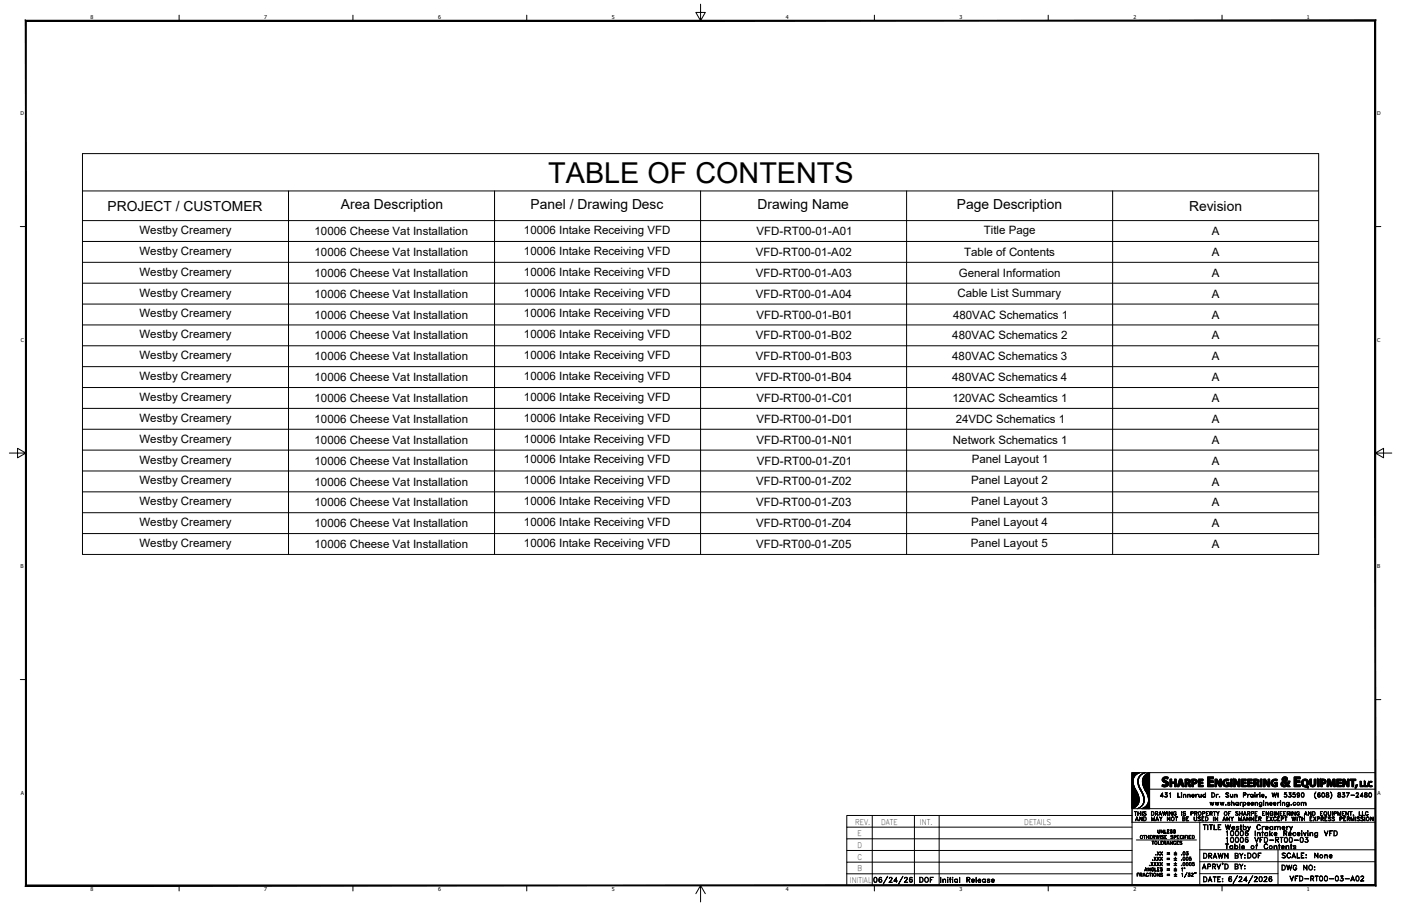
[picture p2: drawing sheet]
<svg xmlns="http://www.w3.org/2000/svg" width="432mm" height="279mm" viewBox="0 0 432 279" stroke-linecap="round" stroke-linejoin="round" font-family="sans-serif">
<defs><g id="words">
<text font-size="8.9" x="169" y="56.3">TABLE OF CONTENTS</text>
<g font-size="4.9">
<text x="383.8" y="266">DOF</text>
<text x="404.3" y="266">None</text>
<text x="282.6" y="273.4">DOF</text>
</g>
<g font-size="4.4">
<text x="394.4" y="269.5">DWG NO:</text>
<text x="370.1" y="273">DATE:</text>
</g>
<g font-size="4.3">
<text x="33.1" y="65">PROJECT / CUSTOMER</text>
<text x="105.1" y="64.6">Area Description</text>
<text x="163.6" y="64.6">Panel / Drawing Desc</text>
<text x="233.5" y="64.5">Drawing Name</text>
<text x="294.9" y="64.5">Page Description</text>
<text x="366.5" y="65">Revision</text>
</g>
<g font-size="3.5">
<text x="43" y="72.2">Westby Creamery</text>
<text x="96.9" y="72.5">10006 Cheese Vat Installation</text>
<text x="161.5" y="72.2">10006 Intake Receiving VFD</text>
<text x="233.2" y="72.5">VFD-RT00-01-A01</text>
<text x="303.2" y="72.1">Title Page</text>
<text x="373.5" y="72.5">A</text>
<text x="43" y="78.6">Westby Creamery</text>
<text x="96.9" y="79">10006 Cheese Vat Installation</text>
<text x="161.5" y="78.6">10006 Intake Receiving VFD</text>
<text x="233" y="78.9">VFD-RT00-01-A02</text>
<text x="297.2" y="79">Table of Contents</text>
<text x="373.5" y="79">A</text>
<text x="43" y="85">Westby Creamery</text>
<text x="96.9" y="85.4">10006 Cheese Vat Installation</text>
<text x="161.5" y="85">10006 Intake Receiving VFD</text>
<text x="233" y="85.4">VFD-RT00-01-A03</text>
<text x="295.5" y="85.4">General Information</text>
<text x="373.5" y="85.4">A</text>
<text x="43" y="91.5">Westby Creamery</text>
<text x="96.9" y="91.8">10006 Cheese Vat Installation</text>
<text x="161.5" y="91.5">10006 Intake Receiving VFD</text>
<text x="233" y="91.8">VFD-RT00-01-A04</text>
<text x="295.1" y="91.5">Cable List Summary</text>
<text x="373.5" y="91.8">A</text>
<text x="43" y="97.9">Westby Creamery</text>
<text x="96.9" y="98.3">10006 Cheese Vat Installation</text>
<text x="161.5" y="97.9">10006 Intake Receiving VFD</text>
<text x="233.2" y="98.2">VFD-RT00-01-B01</text>
<text x="293.7" y="98.3">480VAC Schematics 1</text>
<text x="373.5" y="98.3">A</text>
<text x="43" y="104.3">Westby Creamery</text>
<text x="96.9" y="104.7">10006 Cheese Vat Installation</text>
<text x="161.5" y="104.3">10006 Intake Receiving VFD</text>
<text x="233" y="104.7">VFD-RT00-01-B02</text>
<text x="293.5" y="104.7">480VAC Schematics 2</text>
<text x="373.5" y="104.7">A</text>
<text x="43" y="110.8">Westby Creamery</text>
<text x="96.9" y="111.1">10006 Cheese Vat Installation</text>
<text x="161.5" y="110.7">10006 Intake Receiving VFD</text>
<text x="233" y="111.1">VFD-RT00-01-B03</text>
<text x="293.5" y="111.1">480VAC Schematics 3</text>
<text x="373.5" y="111.1">A</text>
<text x="43" y="117.2">Westby Creamery</text>
<text x="96.9" y="117.6">10006 Cheese Vat Installation</text>
<text x="161.5" y="117.2">10006 Intake Receiving VFD</text>
<text x="233" y="117.5">VFD-RT00-01-B04</text>
<text x="293.5" y="117.6">480VAC Schematics 4</text>
<text x="373.5" y="117.6">A</text>
<text x="43" y="123.6">Westby Creamery</text>
<text x="96.9" y="124">10006 Cheese Vat Installation</text>
<text x="161.5" y="123.6">10006 Intake Receiving VFD</text>
<text x="233.1" y="124">VFD-RT00-01-C01</text>
<text x="293.5" y="124">120VAC Scheamtics 1</text>
<text x="373.5" y="124">A</text>
<text x="43" y="130.1">Westby Creamery</text>
<text x="96.9" y="130.4">10006 Cheese Vat Installation</text>
<text x="161.5" y="130">10006 Intake Receiving VFD</text>
<text x="233.1" y="130.4">VFD-RT00-01-D01</text>
<text x="294.6" y="130.4">24VDC Schematics 1</text>
<text x="373.5" y="130.4">A</text>
<text x="43" y="136.5">Westby Creamery</text>
<text x="96.9" y="136.9">10006 Cheese Vat Installation</text>
<text x="161.5" y="136.5">10006 Intake Receiving VFD</text>
<text x="233.1" y="136.8">VFD-RT00-01-N01</text>
<text x="293.7" y="136.9">Network Schematics 1</text>
<text x="373.5" y="136.9">A</text>
<text x="43" y="142.9">Westby Creamery</text>
<text x="96.9" y="143.3">10006 Cheese Vat Installation</text>
<text x="161.5" y="142.9">10006 Intake Receiving VFD</text>
<text x="233.3" y="143.3">VFD-RT00-01-Z01</text>
<text x="299.5" y="142.9">Panel Layout 1</text>
<text x="373.5" y="143.3">A</text>
<text x="43" y="149.4">Westby Creamery</text>
<text x="96.9" y="149.7">10006 Cheese Vat Installation</text>
<text x="161.5" y="149.4">10006 Intake Receiving VFD</text>
<text x="233.1" y="149.7">VFD-RT00-01-Z02</text>
<text x="299.3" y="149.4">Panel Layout 2</text>
<text x="373.5" y="149.7">A</text>
<text x="43" y="155.8">Westby Creamery</text>
<text x="161.5" y="155.8">10006 Intake Receiving VFD</text>
<text x="299.3" y="155.8">Panel Layout 3</text>
<text x="96.9" y="156.2">10006 Cheese Vat Installation</text>
<text x="233" y="156.1">VFD-RT00-01-Z03</text>
<text x="373.5" y="156.2">A</text>
<text x="43" y="162.2">Westby Creamery</text>
<text x="96.9" y="162.6">10006 Cheese Vat Installation</text>
<text x="161.5" y="162.2">10006 Intake Receiving VFD</text>
<text x="233.1" y="162.6">VFD-RT00-01-Z04</text>
<text x="299.3" y="162.2">Panel Layout 4</text>
<text x="373.5" y="162.6">A</text>
<text x="43" y="168.7">Westby Creamery</text>
<text x="96.9" y="169">10006 Cheese Vat Installation</text>
<text x="161.5" y="168.7">10006 Intake Receiving VFD</text>
<text x="233" y="169">VFD-RT00-01-Z05</text>
<text x="299.3" y="168.7">Panel Layout 5</text>
<text x="373.5" y="169">A</text>
</g>
<g font-size="2.4">
<text x="263.5" y="254.3">REV.</text>
<text x="264.3" y="257.9">E</text>
<text x="271.6" y="254.3">DATE</text>
<text x="283.5" y="254.3">INT.</text>
<text x="315.7" y="254.3">DETAILS</text>
<text x="264.3" y="261.5">D</text>
<text x="264.3" y="265.1">C</text>
<text x="264.3" y="268.7">B</text>
<text x="261.9" y="272.3">INITIAL</text>
</g>
<g font-size="1.6">
<text x="27.9" y="5.8">8</text>
<text x="81.4" y="5.9">7</text>
<text x="135" y="5.8">6</text>
<text x="188.6" y="5.8">5</text>
<text x="242.2" y="5.9">4</text>
<text x="295.8" y="5.8">3</text>
<text x="349.3" y="5.9">2</text>
<text x="402.8" y="5.9">1</text>
<text x="6.3" y="35.6">D</text>
<text x="424.4" y="35.6">D</text>
<text x="6.4" y="105.4">C</text>
<text x="424.5" y="105.4">C</text>
<text x="6.3" y="175.2">B</text>
<text x="424.4" y="175.2">B</text>
<text x="6.4" y="245.1">A</text>
<text x="424.5" y="245.1">A</text>
<text x="27.9" y="274.7">8</text>
<text x="81.4" y="274.8">7</text>
<text x="135" y="274.7">6</text>
<text x="188.6" y="274.7">5</text>
<text x="242.2" y="274.8">4</text>
<text x="295.8" y="274.7">3</text>
<text x="349.3" y="274.8">2</text>
<text x="402.8" y="274.8">1</text>
</g>
</g></defs>
<path d="M7.8 6.2v267l.3-.3zM7.8 6.2l.3 .3v266.4zM7.8 6.2l.3 .3 415.9-.3zM8.1 6.5l415.9-.3-.3 .3zM424 6.2l-.3 .3 .3 266.7zM423.7 6.5l.3 266.7-.3-.3zM7.8 273.2h416.2l-.3-.3zM7.8 273.2l.3-.3h415.6z" fill="#000" stroke="#000" stroke-width=".31"/>
<g fill="none" stroke="#000" stroke-width=".31">
<path d="M55.2 4.7v1.7M108.8 4.7v1.7M162.3 4.7v1.7M215.9 1.3v5.1l-1.4-2.6h2.9l-1.5 2.6M269.5 4.7v1.7M323.1 4.7v1.7M376.6 4.7v1.7M25.4 47.4h381v123.6h-381zM25.4 58.9h381M88.9 58.9v112.1M152.4 58.9v112.1M215.9 58.9v112.1"/>
<path d="M279.4 58.9v112.1M342.9 58.9v112.1M6.3 69.9h1.7M25.4 68h381M25.4 74.5h381M423.9 69.9h1.7M25.4 80.9h381M25.4 87.3h381M25.4 93.8h381M25.4 100.2h381M25.4 106.6h381M25.4 113.1h381"/>
<path d="M25.4 119.5h381M2.9 139.7h5.1l-2.6-1.4v2.9l2.6-1.5M25.4 125.9h381M25.4 132.4h381M25.4 138.8h381M423.9 139.7l2.5 1.5v-2.9l-2.5 1.4h5.1M25.4 145.2h381M25.4 151.7h381M25.4 158.1h381M25.4 164.5h381M6.3 209.6h1.7M423.9 215.8h1.7"/>
<path d="M348.9 238.3h2.4a3.3 3.3 0 0 0-1.2 5.3 3.8 3.8 0 0 1-.1 5.3l-1.1 .5zM348.9 239.1l.9-.8-.9 .9M348.9 238.4v.1M348.9 238.5l.3-.2-.3 .3M348.9 238.8l.5-.5-.5 .5M348.9 238.3h.1M349.3 238.3l-.4 .4M349.4 239.9l-.5 .6M349.5 239.8l-.6 .6M349.5 238.3l-.6 .6M349.6 239.6l-.7 .7M349.6 238.3l-.7 .7"/>
<path d="M349.7 238.3l-.8 .8M349.9 238.3l-1 1M350 238.3l-1.1 1.1 1.2-1.1M350.2 238.3l-1.3 1.2M350.2 238.3l-1.3 1.3 1.4-1.3M350.4 238.3l-1.5 1.5 1.6-1.5M350.5 238.3l-1.6 1.6M350.6 238.3l-1.7 1.7 1.8-1.7M350.8 238.3l-1.9 1.8 .8-.7M350.8 238.3l-.6 .6M350.8 240l-.1 .4M350.9 238.3l-.4 .4"/>
<path d="M351 238.3l-.3 .3M351.1 238.3l-.2 .2M351.1 239.8l-.3 .4M351.1 238.3l-.1 .1M351.2 239.6l-.4 .3M351.2 238.3v.1M351.3 238.3h.1M351.3 239.4l-.4 .4M351.7 238.8l-.5 .6M352 238.7l-1 .9M352.1 238.6l-.2 .2M352.3 238.5l-.2 .2"/>
<path d="M352.3 238.5l-.8 .5-.7 1M352.7 238.3l-.4 .3M352.7 238.4l.2-.1-.6 .2M353 238.3h.1M353 238.3h-.1a2.87 2.87 0 0 0-2 2.1M353.3 238.8l-.8 .7M353.5 238.6l-1.1 1.1M353.7 238.5a2.94 2.94 0 0 0-1.2 4.3M353.8 238.5l-1.5 1.5M353.9 238.4l-1.7 1.7M354 238.4l-1.8 1.8M354.2 238.3l-2 2"/>
<path d="M354.3 238.3l-.6 .2M354.3 238.3l-2.2 2.1M354.3 238.3v11.1zM354.3 238.3l-2.2 2.3M354.3 238.5l-2.2 2.2M354.3 238.6l-2.2 2.2M354.3 238.7l-2.2 2.2M354.3 238.8l-2.2 2.2M354.3 238.8l-2.2 2.3 2.2-2.2M354.3 239l-2.2 2.2M354.3 239.1l-2.2 2.2M354.3 239.2l-2.2 2.2"/>
<path d="M354.3 239.3l-2.2 2.2M354.3 239.4l-2.2 2.2M354.3 239.5l-2.1 2.2 2.1-2.1M354.3 239.7l-2.1 2.1M354.3 240l-2 2M354.3 239.8l-2.1 2.1M354.3 239.8l-2.1 2.1 2.1-2M358.5 239.8l1.2-.2 .4 .1-.2 .6a.72 .72 0 0 0-1 .1v.1a1.44 1.44 0 0 1 1.2 1.6 1.47 1.47 0 0 1-2 .4l.2-.6a.83 .83 0 0 0 1.2-.1l-.9-.6a.84 .84 0 0 1-.1-1.4zM358.7 239.7l-.5 .5M358.9 239.6l-.7 .7M359.1 239.6l-.9 .9M359.2 239.6l-1 1"/>
<path d="M359.3 239.6l-1.1 1.1M359.5 239.6l-1.3 1.2M359.6 239.6l-1.3 1.3M359.7 239.6l-.6 .6M359.8 239.6l-.5 .5M359.9 239.6l-.5 .5M360 239.7l-.5 .4M360 239.9l-.3 .3M360.1 239.7l-.5 .5M372.2 239.6h1.8v.6h-1.1v.6h1.1v.5h-1.1v.8h1.2v.5h-1.9zM372.3 239.6l-.1 .1M372.4 239.6l-.2 .2"/>
<path d="M372.5 239.6l-.3 .4M372.6 239.6l-.4 .5M372.8 239.6l-.6 .6M372.9 239.6l-.7 .7M373 239.6l-.8 .9M373.1 239.6l-.9 1M373.3 239.6l-1.1 1.1M373.4 239.6l-1.2 1.3M373.5 239.6l-.5 .6M373.7 239.6l-.6 .6M373.8 239.6l-.6 .6M373.9 239.6l-.5 .6"/>
<path d="M374 239.6l-.5 .6M374 239.8l-.4 .4M374 239.9l-.3 .3M395.4 239.8l.6-.2a.73 .73 0 0 1 .8 .7l-.6 .8 .5 .5 .3-.7h.6l-.5 1.1 .5 .6h-.7l-.3-.2a1 1 0 0 1-1.4 .2 1 1 0 0 1-.1-1.5l.3-.2a.79 .79 0 0 1 0-1.1zM395.6 239.6l-.4 .5M395.8 239.6l-.7 .7M395.9 239.6l-.8 .8M396.1 239.6l-1 .9M396.2 239.6l-1 1M396.3 239.6l-.5 .5M396.4 239.6l-.4 .4M396.5 239.7l-.4 .3"/>
<path d="M396.6 239.7l-.4 .4M396.6 239.8l-.4 .4M396.7 239.9l-.4 .4M396.7 239.9l-.5 .6M398.9 239.6h1.8v.6h-1.2v.6h1.1v.5h-1.1v.8h1.3v.5h-1.9zM399 239.6l-.1 .1M399.1 239.6l-.2 .2M399.2 239.6l-.3 .4M399.4 239.6l-.5 .5M399.5 239.6l-.6 .6M399.6 239.6l-.7 .7M399.7 239.6l-.8 .9"/>
<path d="M399.9 239.6l-1 1M400 239.6l-1.1 1.1M400.1 239.6l-1.2 1.3M400.2 239.6l-.5 .6M400.4 239.6l-.6 .6M400.5 239.6l-.6 .6M400.6 239.6l-.5 .6M400.7 239.6l-.5 .6M400.7 239.8l-.4 .4M400.7 239.9l-.3 .3M423.9 238.3h-75v34.8M268.8 251.5v21.6"/>
<path d="M281.8 251.5v18M289.5 251.5v18M348.9 255.1h-87.9v3.6M348.9 251.5h-87.9v3.6M348.9 258.7h-87.9v3.6M348.9 249.4h75M348.9 253.6h75M348.9 243l.6-.6-.6 .6M348.9 243.9l.9-.8-.9 .9M348.9 242.3l.4-.5-.4 .5M348.9 242.7l.5-.6-.5 .6M349.2 240.8l-.3 .3"/>
<path d="M349.2 240.9l-.3 .3M349.2 240.9l-.3 .4M349.3 241.2l-.4 .3M349.3 240.7l-.4 .3M349.3 241l-.4 .4M349.3 241.1l-.4 .3M349.3 241.3l-.4 .3M349.3 241.3l-.4 .4M349.3 240.5l-.4 .5M349.3 241.4l-.4 .4M349.3 241.5l-.4 .4M349.3 240.3l-.4 .4 .4-.2"/>
<path d="M349.3 241.6l-.4 .4M349.3 240.3l-.4 .4M349.3 241.7l-.4 .4M349.3 241.8l-.4 .4M349.4 240.1l-.5 .5M349.4 242l-.5 .4M349.4 242l-.5 .5M349.4 242.1l-.5 .5M349.5 242.3l-.6 .5M349.5 242.3l-.6 .6M349.5 242.5l-.6 .6M349.5 242.5l-.6 .7"/>
<path d="M349.6 242.6l-.7 .7M349.6 242.7l-.7 .6M349.6 250.3h.8zM349.6 242.7l-.7 .7M349.6 242.8l-.7 .8M349.7 242.9l-.8 .7M349.7 242.9l-.8 .8M349.7 243l-.8 .8M349.8 243l-.9 .9M349.8 243.2l-.9 .9M349.8 243.2l-.9 1M349.9 243.3l-1 .9"/>
<path d="M349.9 243.3l-1 1M349.9 243.4l-1 1M349.9 250.3v1.2l.1-1.2M349.9 243.4l-1 1.2M350 243.5l-1.1 1.1M350 252.8h.7M350 243.6l-1.1 1.1M350.1 243.6l-1.2 1.2M350.1 243.7l-1.2 1.2M350.1 243.8l-1.2 1.3M350.2 243.9l-1.3 1.3M350.2 259h18.6"/>
<path d="M350.2 243.9l-1.3 1.4M350.3 244h.1M350.3 244l-1.4 1.4M350.3 244.1l-1.4 1.4M350.4 244.1l-1.5 1.5M350.4 251.9l.5 1.2-.5-1-.5 1zM350.4 244.2l-1.5 1.5M350.4 244.3l-1.5 1.5M350.5 244.3l-1.6 1.6M350.5 244.4l-1.6 1.5M350.5 244.4l-1.6 1.7M350.5 244.5l-1.6 1.7"/>
<path d="M350.6 244.6l-1.7 1.6M350.6 249.4h.1M350.6 244.6l-1.7 1.8M350.6 248.2l-.6 .6M350.6 244.7l-1.7 1.8M350.7 244.8l-1.8 1.7M350.7 244.8l-1.8 1.8M350.7 241.5l.1 .6M350.7 250.3l.1 1.2zM350.7 244.9l-1.8 1.8M350.7 249.3h.1M350.7 240.4v1.1"/>
<path d="M350.7 244.9l-1.8 1.9M350.8 250.8h.7M350.8 245l-1.9 1.9M350.8 245.1l-1.9 1.9M350.8 242l.1-.1-.1 .2M350.8 245.2l-1.9 1.9M350.8 241l-.1 .1M350.8 241l-.1 .2M350.8 240.6l-.1 .2M350.8 240.8l-.1 .2M350.8 241.3l-.1 .2M350.8 242.1l.3 .8"/>
<path d="M350.8 240.7l-.2 .2M350.8 241.1l-.1 .2M350.8 241.2l-.1 .1M350.9 241.4l-.2 .1h.2M350.9 241.5l-.1 .2M350.9 245.3l-2 1.9M350.9 247.9l-1.3 1.2M350.9 249.2l-.1 .1M350.9 241.5l.1 .6M350.9 240.5l-.2 .1M350.9 240.6l-.2 .1M350.9 245.3l-2 2.1"/>
<path d="M350.9 240.4l-.2 .2M350.9 240.4v1.1M350.9 241.7l-.1 .2M350.9 240.3l-.2 .2M350.9 241.7l-.1 .1M350.9 245.4l-2 2.1 2-2M350.9 241.8l-.1 .1M350.9 247.7l-1.4 1.5M350.9 240.2l-.2 .2M350.9 241.9l-.1 .1M351 245.6l-2.1 2M351 245.6l-2.1 2.2 2.1-2"/>
<path d="M351 247.6l-1.6 1.6M351 240.1l-.2 .2M351 242l-.2 .2M351 242.1l-.1 .1M351 242.1l-.1 .2M351 247.5l-1.8 1.8M351 249.2h.1M351 242.1l.3 .7M351 245.9l-2.1 2.1M351 245.9l-2.1 2.3M351 247.4l-1.9 1.9M351 242.3l-.1 .1"/>
<path d="M351.1 242.3l-.1 .2M351.1 246.1l-2.2 2.3M351.1 247.2l-2.2 2.2M351.1 247.3l-2.1 2.1M351.1 246.3l-2.2 2.2M351.1 247l-2.2 2.2M351.1 247.1l-2.2 2.2M351.1 242.9l.4 .8M351.1 246.4l-2.2 2.2M351.1 246.5l-2.2 2.3M351.1 246.7l-2.2 2.2M351.1 246.5l-2.2 2.2"/>
<path d="M351.1 246.6l-2.2 2.2M351.1 246.8l-2.2 2.3M351.1 242.4l-.1 .2M351.1 246.8l-2.2 2.2M351.1 242.5l-.1 .1M351.2 249.1h-.1M351.2 242.5l-.2 .2M351.2 251.9l.8 1v-1v1.2l-.7-1-.1 1zM351.2 242.7l-.1 .1M351.2 242.7l-.1 .2M351.2 242.8l-.1 .2M351.3 242.8l.3 .8"/>
<path d="M351.3 242.9l-.1 .1M351.3 249l-.7 .4 .6-.3M351.3 242.9l-.1 .2M351.3 243.4l.2-.1-.2 .1M351.3 243l-.1 .1M351.4 243.1l-.1 .1M351.4 243.2l-.1 .1M351.4 248.9l-.1 .2M351.5 250.3v1.2zM351.5 243.7h.1M351.5 243.7l.1 .2M351.5 243.3l-.1 .2"/>
<path d="M351.5 243.4l-.1 .2M351.6 243.5l-.1 .2M351.6 243.9l.1 .2M351.6 243.6h.1M351.6 243.6l-.1 .2M351.6 243.6l.1 .1M351.7 243.7l-.1 .1M351.7 243.7l.1 .1M351.7 243.7l-.1 .2M351.7 244l.1-.1-.1 .2M351.7 244.1l.2 .3M351.8 243.8l.1 .3"/>
<path d="M351.8 243.8l-.1 .1M351.8 243.9l-.1 .1M351.9 244l-.1 .1M351.9 244.4l.2 .3M351.9 244.1l.1 .2M351.9 244.1l-.1 .1M351.9 244.1l.1 .1M352 249.4h-.1M352 250.3v1.2zM352 244.2l-.1 .1M352 244.3l-.1 .1M352 244.3l.2 .4"/>
<path d="M352.1 244.7l.1 .4M352.1 244.4l-.1 .1M352.1 244.4l-.1 .2M352.1 248.4l-.3 .3M352.1 244.8h.2M352.2 245l.1-.2-.1 .2M352.2 244.6l-.2 .1M352.2 244.6l-.1 .2M352.2 245.1l.2 .4M352.2 244.7l.2 .3M352.3 249.2l-.2 .1M352.3 247.9l-1.1 1.2"/>
<path d="M352.3 248.1l-.8 .8M352.3 244.9l-.1 .2M352.4 245.5l.1-.1-.1 .2M352.4 245.5l.2 .9M352.4 245l-.2 .1M352.4 245l.2 .9M352.4 245l-.1 .2M352.4 245.1l-.1 .2 .1-.1M352.4 249.2l-.2 .2M352.4 257.6l.7 .1zM352.4 245.3l-.1 .2M352.5 251.9h.4a.66 .66 0 0 1 .4 .6 .66 .66 0 0 1-.4 .6h-.4z"/>
<path d="M352.5 247.4l-.2 .5M352.5 246.1h.2l-.2 .2M352.5 247.8l-.4 .4M352.5 252a.57 .57 0 0 1 .7 .5 .57 .57 0 0 1-.7 .6zM352.5 242.8l1.8-1.7-1.7 1.9M352.5 247.6l-.2 .2M352.5 242.8l.4 .8M352.6 250.3l.7 .1a.39 .39 0 0 0-.5-.1 .39 .39 0 0 0-.2 .4l.5 .2 .2 .4-.3 .2-.6-.2a.38 .38 0 0 0 .5 .1 .38 .38 0 0 0 .2-.4l-.5-.3zM352.6 245.6l-.1 .3M352.6 246.9l-.1 .5M352.6 246.4v.5M352.6 245.6l-.2 .1"/>
<path d="M352.6 247.5l-.2 .2M352.6 243l1.7-1.7-1.7 1.8M352.6 245.8l-.1 .2M352.6 245.9l-.1 .1M352.6 247.4a2.61 2.61 0 0 1-1.3 1.6M352.6 245.9l.1 .5M352.6 245.9l-.1 .2M352.6 247.3l-.2 .3M352.7 247.2l-.2 .2M352.7 246.2l-.2 .1M352.7 246.3l-.1 .1M352.7 247l-.2 .2"/>
<path d="M352.7 247.1l-.2 .2M352.7 246.3l-.1 .2M352.7 246.5l-.1 .1M352.7 246.6l-.1 .2M352.7 246.7l-.1 .2M352.7 246.9l-.2 .1M352.7 246.4v.5M352.7 246.9l-.1 .5M352.7 246.4l-.1 .2M352.7 246.5l-.1 .2M352.7 246.8l-.1 .2M352.7 247l-.2 .1"/>
<path d="M352.7 243.2l1.6-1.5-1.6 1.6M352.7 257.7v.9l.1-.9M352.8 243.4l1.5-1.6-1.5 1.6M352.8 248.9l-.5 .5 .3-.3M352.9 243.6h.1M352.9 243.6l.1 .1M353 243.7l.3 .6M353.3 244.3l.4 .8M353.3 249.4l1-1-.9 1M353.4 257.6v1zM353.4 258.1h.6M353.7 245.1l.2 .8"/>
<path d="M353.7 249.4l.6-.6-.5 .6M353.9 245.9l.1 .5M353.9 249.4l.4-.4-.3 .4M354 246.4l-.1 1a2.83 2.83 0 0 1-2 2M354 257.6v1zM354.1 249.4l.2-.2-.1 .2M354.3 249.4h.1M354.3 240.1l-2 2M354.3 240.2l-2 2 2-1.9M354.3 240.4l-1.9 2 1.9-1.9M354.3 240.6l-1.9 2M354.3 240.8l-1.8 1.9"/>
<path d="M354.3 240.9l-1.8 1.9M354.3 241.6l-1.6 1.5M354.3 243.2l-1 1.1M354.3 244.7l-.6 .6 .6-.5M354.3 244.9l-.5 .5M354.3 245l-.5 .5 .5-.4M354.3 245.2l-.5 .5M354.3 245.3l-.5 .4M354.3 244.4l-.6 .7M354.3 242l-1.4 1.6M354.3 242.4l-1.3 1.3M354.3 242.4l-1.3 1.4"/>
<path d="M354.3 242.7l-1.2 1.2M354.3 242.9l-1.1 1.2 1.1-1.1M354.3 243.1l-1 1.1M354.3 243.6l-.9 .9M354.3 243.6l-.9 1M354.3 243.9l-.8 .8 .8-.7M354.3 244.1l-.7 .8M354.3 244.3l-.7 .7M354.3 244.2l-.7 .8M354.3 244.6l-.6 .6M354.3 245.3l-.4 .5 .4-.4M354.3 245.6l-.4 .4"/>
<path d="M354.3 245.7l-.4 .4M354.3 245.9l-.4 .3M354.3 245.9l-.3 .5M354.3 247l-.5 .5M354.3 247.2l-.5 .5M354.3 247.4l-.7 .7M354.3 247.5l-1.9 1.9M354.3 245.5l-.4 .5M354.3 245.8l-.4 .4M354.3 246.1l-.3 .3M354.3 246.2l-.3 .3M354.3 246.3l-.3 .4"/>
<path d="M354.3 246.4l-.3 .3M354.3 246.5l-.3 .3M354.3 246.5l-.3 .4M354.3 246.6l-.3 .4M354.3 246.7l-.4 .4M354.3 246.9l-.4 .3M354.3 246.9l-.4 .4M354.3 247.2l-.5 .6M354.3 247.3l-.6 .6M354.3 247.5l-1 1M354.3 247.6l-1.7 1.8M354.3 247.7l-1.7 1.7 1.7-1.6"/>
<path d="M354.3 247.9l-1.5 1.5M354.3 248l-1.4 1.4M354.3 248.1l-1.3 1.3 1.3-1.2M354.3 248.2l-1.1 1.2M354.3 248.5l-.8 .9M354.3 248.7l-.7 .7M354.3 248.9l-.5 .5M354.3 249.3l-.1 .1M354.3 240.2l-2 2M354.3 240.7l-1.9 1.9M354.3 242.2l-1.4 1.4M354.3 242.3l-1.4 1.4"/>
<path d="M354.3 242.6l-1.3 1.2 1.3-1.1M354.3 242.8l-1.2 1.2M354.3 243.4l-1 .9M354.3 243.8l-.8 .8M354.3 244l-.8 .8M354.5 257.7l.5-.1h-.6v1h.6h-.5M354.5 258.1h.3zM354.9 250.3h.4a.66 .66 0 0 1 .4 .6 .66 .66 0 0 1-.4 .6h-.4zM354.9 251.9l.5 1 .4-1v1.2v-.9l-.4 .9-.4-.9-.1 .9zM354.9 250.3a.57 .57 0 0 1 .7 .6 .57 .57 0 0 1-.7 .5zM355 259.4l.6 .1zM355.3 259.5v.9v-.9"/>
<path d="M355.3 257.6l.7 .2-.1 .3h-.5l.5-.1v-.3h-.5v.9zM355.6 258.1l.4 .5zM356.1 250.3l.7 .2-.1 .3-.5 .1 .6-.2-.1-.3-.5-.1v1.2zM356.2 257.6l.3 .9 .2-.9 .3 .9 .3-.9-.3 1-.3-.8-.2 .8zM356.3 252.8h.7M356.4 250.9l.4 .6-.3-.6M356.6 251.9l.5 1.2-.5-1-.4 1zM356.8 255.9l.1 .9 .2 .1 .3-.1 .1-.9-.1 1-.5-.1zM357 259.4v1h.6h-.6zM357.3 251.2h.6M357.3 251.1h.6M357.6 257.6v1z"/>
<path d="M357.6 250.3l.5 1.2-.5-1.1-.5 1.1zM357.7 245.5h.9h-1l.7-1v1.4v-1.2l-.6 .8M357.7 252.5l.5-.6-.4 .6v.6l-.1-.6-.4-.6 .5 .6M357.8 259.4l.6 .1zM357.8 259.4v1h.6h-.5M357.9 259.9h.2h-.2M357.9 255.9l.6 .9 .1-.9v1l-.7-.8v.8zM358.1 257.7l.5 .1-.4-.1-.2 .2a.54 .54 0 0 1 .5 .7l-.5-.1h.6l-.6-.5zM358.3 250.3l.3 1 .3-1 .3 1 .4-1-.4 1.2-.3-1.1-.3 1.1zM358.4 242l-.2 .1M358.4 242l-.2 .3M358.5 242l-.4 .4"/>
<path d="M358.6 242.1l-.4 .4M358.7 242.1l-.4 .4M358.8 259.9l.5-.1v-.3h-.5l-.1 .9v-1l.6 .1v.4h-.5M358.9 240.4l-.5 .5M358.9 242.1l-.5 .5M358.9 240.5l-.5 .5M358.9 240.6l-.4 .5M359 255.9v1h.6h-.6zM359 242.1l-.5 .5M359 257.6h.6l-.6 .1v.9h.6h-.6zM359 245.7l.2 .1M359 240.6l-.5 .5"/>
<path d="M359 258.1h.3zM359 259.9l.4 .5zM359.1 240.7l-.5 .5M359.1 242.1l-.5 .5M359.2 240.7l-.5 .5M359.3 245.1l.5 .2M359.3 242l-.6 .6M359.3 240.8l-.5 .5M359.3 245a.46 .46 0 0 1 .5 .4 .46 .46 0 0 1-.3 .5 .46 .46 0 0 1-.6-.3l.6 .2 .3-.3M359.4 240.8l-.5 .5M359.5 240.9l-.5 .4M359.5 245.1l.3 .3-.3 .4"/>
<path d="M359.5 240.9l-.4 .5M359.6 240.9l-.5 .5M359.7 244.5h-.6h.7l-.5 .6M359.7 244.5l-.4 .6M359.7 241l-.5 .5M359.8 251.9l.7 1 .1-1v1.2l-.8-1v1zM359.8 255.9h.6l-.6 .1v.9h.6h-.6zM359.8 241l-.5 .5M359.8 256.4l.3 .1zM359.9 241.1l-.5 .5M359.9 250.3l.1 1.2zM360 240.1l-.2 .1"/>
<path d="M360 259.4l.4 1-.4-.8-.4 .8zM360 241.2l-.5 .5M360 241.3l-.5 .6M360.1 241.4l-1.3 1.3M360.1 242.1l-.4 .4M360.1 241.4l-1.2 1.3M360.2 241.6l-1.1 1.1M360.2 241.9l-.7 .7M360.2 241.7l-1 .9M360.2 241.8l-.9 .8M360.4 244.7l.4-.2v1.4l-.1-1.3zM360.4 250.3l.8 1 .1-1v1.2l-.8-1.1-.1 1.1z"/>
<path d="M360.6 240.3h.5v.9h.9v-.9h.5v2.3h-.5v-1h-.9v1h-.5zM360.7 259.4l.6 .9v-.9v1l-.6-.8v.8zM360.7 240.3h-.1M360.8 256l.5 .1h-.6l.6 .4v.4l-.6-.1h.6v-.3l-.6-.2zM360.8 240.3l-.2 .2M360.9 240.3l-.3 .3M361 257.7l.5 .1-.4-.1-.2 .2a.54 .54 0 0 1 .5 .7l-.5-.1h.6l-.6-.5zM361 240.3l-.4 .4M361.1 242.6h.1M361.1 240.3l-.5 .6M361.1 240.5l-.5 .5M361.1 240.6l-.5 .5"/>
<path d="M361.1 240.7l-.5 .5M361.1 240.8l-.5 .6M361.1 241l-.5 .5M361.1 241.1l-.5 .5M361.1 241.7l-.5 .6M361.1 241.9l-.5 .5M361.1 242l-.5 .5M361.1 242.1l-.5 .5M361.1 242.2l-.4 .4M361.1 242.4l-.2 .2M361.1 242.5l-.1 .1M361.2 241.2l-.6 .5"/>
<path d="M361.3 241.2l-.7 .7M361.4 241.2l-.8 .8M361.5 241.2l-.9 .9M361.6 256.1h.7h-.6l.6 .7h-.7h.7zM361.7 241.2l-.5 .4M361.8 250.4l.4-.1 .3 .2a.42 .42 0 0 0-.4-.2 .42 .42 0 0 0-.4 .4l.3 .7 .4-.1 .1-.3h-.3h.3a.44 .44 0 0 1-.4 .5 .44 .44 0 0 1-.4-.5zM361.8 241.2l-.5 .4M361.9 259.5l.5 .2a.36 .36 0 0 0-.4-.2 .36 .36 0 0 0-.3 .3v.3a.35 .35 0 0 0 .3 .3 .35 .35 0 0 0 .4-.2 .38 .38 0 0 1-.4 .2 .38 .38 0 0 1-.3-.3zM361.9 257.6l.6 .2-.1 .3h-.5l.6-.1-.2-.3h-.4v.9zM361.9 241.2l-.4 .4M362.1 240.3h-.1M362.2 240.3l-.2 .2"/>
<path d="M362.2 251.9l.8 .1zM362.3 240.3l-.3 .3M362.4 240.3l-.4 .4M362.5 242.6h.1M362.5 240.3l-.5 .6M362.5 240.5l-.5 .5M362.5 240.6l-.5 .5M362.5 240.7l-.9 .9M362.5 240.8l-.8 .8M362.5 241l-.7 .6M362.5 241.1l-.5 .5M362.5 241.5l-.5 .5"/>
<path d="M362.5 241.6l-.5 .5M362.5 241.7l-.5 .6M362.5 241.9l-.5 .5M362.5 242l-.5 .5M362.5 242.1l-.5 .5M362.5 242.2l-.4 .4M362.5 242.4l-.2 .2M362.5 241.3l-.5 .6M362.5 241.2l-.5 .5M362.5 242.5l-.1 .1M362.5 252v1.1l.1-1.1M362.8 259.4l.5 .1z"/>
<path d="M362.8 259.4v1h.5h-.5M362.8 259.9h.3h-.3M362.8 257.6h.6l-.5 .1v.9h.5h-.6zM362.9 258.1h.3zM363 244.5l.1 1.3 .7 .1h-.8zM363.4 242.5l-.1 .1M363.4 242.3l-.2 .3M363.5 242.2l-.5 .4M363.5 240.3h.7l.8 2.3h-.6l-.2-.6h-.7l-.1 .6h-.6zM363.6 240.3l-.1 .1M363.6 241.5l-.7 .7M363.6 241.6l-.7 .8"/>
<path d="M363.7 241.3l-.7 .7M363.7 259.5l.6 .1h-.6l.6 .5-.1 .3-.6-.1h.6v-.3l-.5-.2zM363.7 240.3l-.2 .2M363.7 241.2l-.6 .6M363.8 241l-.7 .6M363.8 241.6l-1 1M363.8 257.8l.4-.2 .2 .3-.2-.2a.45 .45 0 0 0-.5 .5 .45 .45 0 0 0 .6 .4l.1-.2a.37 .37 0 0 1-.4 .2 .37 .37 0 0 1-.3-.3zM363.8 240.3l-.4 .4M363.9 240.7l.2 .9h-.5zM363.9 241.6l-1 1M364 240.3l-.7 .6M364 241.6l-.4 .4"/>
<path d="M364 244.5l.3 .1zM364.1 240.3l-.8 .8M364.1 244.5h.1M364.1 244.9l.1 1zM364.2 250.3v1.2zM364.2 240.3l-1 1M364.3 240.4l-1.1 1.1M364.3 240.5l-.4 .4M364.3 240.6l-.4 .4M364.3 240.7l-.3 .3M364.4 240.8l-.4 .4M364.4 240.9l-.4 .4"/>
<path d="M364.4 241l-.4 .3M364.5 241l-.4 .4M364.5 241.2l-.4 .4M364.5 241.3l-.8 .7M364.6 241.3l-.7 .7M364.6 252.5l.6-.1v-.4h-.6v1.1l.6-.1v-.4l-.6-.1M364.6 241.4l-.6 .6M364.6 250.4l.3-.1 .5 .1-.5-.1-.2 .2a.68 .68 0 0 1 .6 .9l-.7-.1h.8zM364.6 241.5l-.5 .5M364.6 241.6l-.4 .5M364.7 241.7l-.5 .5M364.7 241.8l-.4 .5"/>
<path d="M364.7 244.9l.1 1zM364.7 241.9l-.4 .5M364.8 242l-.5 .5M364.8 245.2l.3-.3 .3 .1 .1 .9-.1-.8zM364.8 257.6v1zM364.8 242.1l-.4 .4M364.8 242.2l-.4 .4M364.8 242.3l-.2 .3M364.9 242.4l-.2 .2M364.9 242.5l-.1 .1M364.9 242.6h.1M365 252.5l.3 .2-.1 .4h-.7v-1.2l.7 .1 .1 .3-.3 .2"/>
<path d="M365.2 257.6h.6l-.5 .1v.9zM365.3 240.3h1.1a.64 .64 0 0 1 .5 .6 .64 .64 0 0 1-.4 .6l.5 1.1h-.5l-.2-.7-.3-.2h-.2v.9h-.5zM365.3 258.1h.3zM365.3 240.3v.1M365.5 240.3l-.2 .2M365.6 240.3l-.3 .3M365.7 251.9h.7l-.7 .1v1.1h.7h-.7zM365.7 252.5h.4h-.4M365.8 240.3l-.5 .5M365.8 240.7h.5v.5l-.5 .1zM365.8 240.7l-.5 .6M365.8 240.9l-.5 .5"/>
<path d="M365.8 241l-.5 .5M365.8 241.1l-.5 .6M365.8 241.3l-.5 .5M365.8 241.8l-.5 .5M365.8 241.9l-.5 .5M365.8 242l-.5 .5M365.8 242.1l-.5 .5M365.8 242.3l-.4 .3M365.8 242.4l-.2 .2M365.8 242.5l-.1 .1M365.8 241.3l-.5 .6M365.9 240.3l-.6 .6"/>
<path d="M366 241.3l-.7 .7M366 240.3l-.7 .7M366 244.9l.1 1zM366.1 241.7h.1M366.1 245.2l.3-.3 .4 .1v.9l-.1-.8zM366.1 257.6v1zM366.1 240.3l-.8 .9M366.2 241.8h.1M366.2 241.3l-.9 .9M366.2 240.3l-.3 .4M366.4 240.3l-.4 .4M366.5 240.3l-.4 .4"/>
<path d="M366.5 257.6h.6l-.5 .1v.9h.5h-.6zM366.5 240.4l-.3 .3M366.5 241.5l-.3 .3M366.6 258.1h.3zM366.6 241.6l-.3 .3M366.6 240.4l-.3 .3M366.7 241.6l-.4 .4M366.7 240.5l-.3 .3M366.7 241.7l-.4 .4M366.8 240.5l-.4 .4M366.8 241.8l-.4 .4M366.8 241.9l-.4 .4"/>
<path d="M366.8 242l-.4 .4M366.8 240.6l-.4 .4M366.9 240.7l-1.1 1M366.9 242.1l-.5 .4M366.9 240.8l-.9 .9M366.9 241.2l-.3 .3M366.9 242.2l-.4 .4M366.9 240.9l-.8 .8M366.9 241l-.7 .8M366.9 242.3l-.3 .3M366.9 242.4l-.2 .2M367 242.5l-.2 .1"/>
<path d="M367 242.6h.1M367.1 250.3l.7 .2-.1 .3-.6 .1 .6-.2v-.3l-.6-.1v1.2zM367.3 240.3h.3a.87 .87 0 0 1 1.1 .1 .87 .87 0 0 1 .1 1.2l-.9 .2v.8h-.6zM367.3 245.3l.7-.1a.36 .36 0 0 0-.5-.1 .36 .36 0 0 0 0 .6 .36 .36 0 0 0 .5-.1 .39 .39 0 0 1-.6 0 .39 .39 0 0 1 .2-.6 .39 .39 0 0 1 .5 .4h-.8M367.4 240.3h-.1M367.5 257.6h.3a.54 .54 0 0 1 .3 .5 .54 .54 0 0 1-.3 .5h-.3zM367.5 257.7a.49 .49 0 0 1 .6 .3 .49 .49 0 0 1-.3 .6h-.3M367.5 240.3l-.2 .2M367.7 240.3l-.4 .3M367.8 240.3l-.5 .4M367.9 240.7h.5v.6l-.5 .1zM367.9 240.9l-.6 .5"/>
<path d="M367.9 242l-.6 .5M367.9 240.7l-.6 .6M367.9 241l-.6 .5M367.9 241.1l-.6 .5M367.9 241.2l-.6 .6M367.9 241.4l-.6 .5M367.9 241.9l-.6 .5M367.9 242.1l-.6 .5M367.9 242.3l-.4 .3M367.9 242.4l-.3 .2M367.9 242.5l-.2 .1M367.9 240.3l-.6 .6"/>
<path d="M367.9 241.4l-.6 .6M368 251.9l.1 1 .2 .2 .4-.2 .1-1-.2 1.2-.5-.2zM368 240.3l-.7 .7M368.1 241.4l-.8 .7M368.2 240.3l-.9 .8M368.2 250.3l.8 .2-.1 .3-.6 .1 .6-.2v-.3l-.6-.1v1.2zM368.3 240.3l-.4 .4M368.4 240.3l-.4 .4M368.4 240.8l.3-.3-.3 .4M368.5 240.3l-.4 .4M368.5 244.9l.1 1zM368.6 250.9l.4 .6-.4-.6"/>
<path d="M368.6 240.4l-.4 .3M368.7 245.1l.4-.2-.5 .4zM368.7 240.4l-.4 .3M368.9 240.6l-.4 .4M368.9 240.7l-.5 .5M369 240.7l-1.7 1.6M369 241.3l-.5 .4M369 240.9l-1 .9M369 241.1l-.7 .6M369 241l-.8 .8M369.2 252.1l.3-.2 .5 .2-.5-.1-.2 .2a.68 .68 0 0 1 .6 .9l-.7-.2h.8zM369.3 240.3h1.5v.4h-.9v.5h.8v.4h-.8v.6h.9v.4h-1.5z"/>
<path d="M369.4 244.9l.2 .8 .6-.1-.2 .2h-.5zM369.4 240.3l-.1 .1M369.6 240.3l-.3 .2M369.7 240.3l-.4 .3M369.8 253.6v19.5M369.8 240.3l-.5 .4M369.9 240.9l-.6 .5M369.9 241l-.6 .5M369.9 241.1l-.6 .5M369.9 241.7l-.6 .6M369.9 241.9l-.6 .5M369.9 242l-.6 .5"/>
<path d="M369.9 242.1l-.5 .5M369.9 241.2l-.6 .6M370 240.3l-.7 .6M370 242.2l-.5 .4M370 241.2l-.7 .7M370.1 240.3l-.8 .7M370.1 242.2l-.5 .4M370.2 241.2l-.9 .8M370.2 244.9v1zM370.2 240.3l-.9 .8M370.2 242.2l-.4 .4M370.3 241.2l-1 .9"/>
<path d="M370.3 240.3l-1 1M370.3 242.2l-.4 .4M370.4 241.2l-.4 .4M370.5 240.3l-.5 .4M370.5 242.2l-.5 .4M370.5 252l.6-.1h-.7v1.2h.7h-.6M370.5 252.5h.3h-.3M370.5 241.2l-.4 .4M370.6 240.3l-.5 .4M370.6 242.2l-.5 .4M370.6 250.3h.6l.2 .2-.1 .3-.6 .1 .6-.2-.1-.4h-.5v1.2zM370.7 241.2l-.5 .4"/>
<path d="M370.7 240.3l-.4 .4M370.7 242.2l-.4 .4M370.7 241.3l-.3 .3M370.7 241.4l-.2 .2M370.7 241.5l-.1 .1M370.8 245.1l.2-.2 .5 .2-.3-.1a.4 .4 0 0 0-.4 .4 .4 .4 0 0 0 .4 .4l.3-.1a.45 .45 0 0 1-.6 .1 .45 .45 0 0 1-.1-.7zM370.8 240.7h.1M370.8 240.3l-.4 .4M370.8 240.5l-.3 .2M370.8 240.6l-.2 .1M370.8 254.3l1 .1zM370.8 242.2l-.4 .4"/>
<path d="M370.8 242.3l-.3 .3M370.8 242.4l-.2 .2M370.8 242.6h.1M371.2 254.4v1.5l.1-1.5M371.5 244.5l.1 1.4zM371.5 251.9h.4a.66 .66 0 0 1 .5 .6 .66 .66 0 0 1-.5 .6h-.4zM371.6 252a.57 .57 0 0 1 .7 .5 .57 .57 0 0 1-.7 .6zM371.8 250.3h.7h-.6v1.1l.6 .1h-.7zM371.9 250.8l.3 .1zM372.2 254.3l.1 1.6zM372.7 254.3l1 .1zM372.9 240.3l-.7 .7"/>
<path d="M372.9 240.4l-.7 .7M372.9 240.6l-.7 .6M372.9 240.7l-.7 .7M372.9 240.8l-.7 .7M372.9 241.4l-.7 .7M372.9 241.6l-.7 .7M372.9 241.7l-.7 .7M372.9 241.8l-.7 .7M372.9 242l-.7 .6M372.9 242.1l-.6 .5M372.9 250.3l.8 .2-.2 .3-.5 .1 .6-.2-.1-.3-.5-.1v1.2zM372.9 247.4l.4 .8 .2-.8 .3 .8 .3-.8-.3 .9-.3-.7-.2 .7z"/>
<path d="M373 240.8l-.8 .8M373 242.1l-.6 .5M373.1 240.8l-.9 .9M373.1 242.1l-.5 .5M373.2 254.4v1.5l.1-1.5M373.2 240.8l-1 1.1M373.3 250.9l.4 .6-.4-.6M373.3 242.1l-.6 .5M373.4 240.8l-1.2 1.2M373.4 242.1l-.6 .5M373.5 244.5h.4a.73 .73 0 0 1 .5 .7 .73 .73 0 0 1-.5 .7h-.4zM373.5 240.8l-.6 .5"/>
<path d="M373.5 242.1l-.6 .5M373.5 244.5a.68 .68 0 0 1 .8 .4 .68 .68 0 0 1-.2 .8l-.6 .1zM373.6 240.8l-.5 .5M373.6 242.1l-.5 .5M373.8 240.8l-.6 .5M373.8 242.1l-.6 .5M373.9 240.8l-.6 .5M373.9 242.1l-.6 .5M373.9 250.3h.8zM374 240.8l-.6 .5M374 241l-.4 .3M374 241.1l-.3 .2"/>
<path d="M374 241.2l-.2 .1M374 251.9v1.2zM374 240l-.1 .2M374 240.1v.1M374 242.1l-.6 .5M374.1 242.1l-.5 .5M374.1 242.2l-.4 .4M374.1 242.4l-.3 .2M374.1 242.5l-.1 .1M374.2 254.3v1.5l.9 .1h-.9zM374.3 250.3l.1 1.2zM374.5 251.9l.7 1 .1-1v1.2l-.8-1v1z"/>
<path d="M374.5 240.3h.6l.9 1.6-.1-1.6h.5v2.3h-.5l-.9-1.7v1.7h-.5zM374.5 247.4l.3 .8 .3-.8 .2 .8 .4-.8-.4 .9-.2-.7-.3 .7zM374.5 240.3h.1M374.7 240.3l-.2 .1M374.8 240.3l-.3 .3M374.8 244.9l.1 1zM374.9 240.3l-.4 .4M374.9 240.9h.1M374.9 241.1l-.4 .5M374.9 241.2l-.4 .5M374.9 241.4l-.4 .5M375 241.5l-.5 .5"/>
<path d="M375 241.6l-.5 .5M375 241.7l-.5 .5M375 241.9l-.5 .5M375 242l-.5 .5M375 242.1l-.5 .5M375 242.3l-.4 .3M375 242.4l-.3 .2M375 242.5l-.2 .1M375 245.1l.4-.2-.5 .4zM375 240.3l-.5 .5M375.1 240.3l-.6 .7M375.2 240.4l-.7 .7"/>
<path d="M375.2 240.5l-.7 .7M375.3 240.6l-.8 .7M375.3 240.6l-.8 .9M375.3 250.8l.5-.5-.4 .5v.7l-.1-.7-.4-.5 .5 .5M375.3 240.7l-.3 .3M375.4 240.8l-.3 .3M375.4 254.3h.9l-.8 .1v1.4l.8 .1h-.9zM375.4 240.9l-.3 .3M375.5 255.1h.5h-.5M375.5 241l-.3 .3M375.5 241l-.3 .4M375.6 241.1l-.4 .4"/>
<path d="M375.6 241.2l-.3 .4M375.7 241.3l-.4 .3M375.7 241.4l-.3 .3M375.8 241.5l-.4 .3M375.8 245.7l.2 .1zM375.8 241.6l-.3 .3M375.8 245.7h.1M375.8 241.6l-.3 .4M375.9 241.7l-.4 .3M375.9 241.8l-.3 .3M375.9 241.9l-.3 .3M376 240.3l-.1 .1"/>
<path d="M376.1 247.4l.3 .8 .3-.8 .2 .8 .4-.8-.4 .9-.2-.7-.3 .7zM376.2 240.3l-.3 .2M376.3 240.3l-.4 .3M376.4 241.7l-.7 .7M376.4 241.9l-.6 .6M376.4 240.3l-.5 .5M376.4 240.4l-.5 .5M376.4 240.5l-.5 .5M376.4 240.7l-.5 .5M376.4 240.8l-.5 .5M376.4 240.9l-.4 .5M376.4 241l-.4 .5"/>
<path d="M376.4 241.2l-.4 .4M376.4 241.3l-.4 .4M376.4 241.4l-.4 .5M376.4 241.6l-.7 .7M376.4 241.8l-.6 .7M376.4 242.1l-.5 .5M376.4 242.2l-.4 .4M376.4 242.3l-.3 .3M376.4 242.4l-.2 .2M376.4 242.6h.1M377 252.8h.7M377.1 242.3l.4-.4-.4 .5"/>
<path d="M377.1 240.6l.5-.3h.9l.3 .1-.1 .4a.81 .81 0 0 0-1.4 .4 .81 .81 0 0 0 1 1v-.5h-.3v-.4h.8v1.2a1.29 1.29 0 0 1-1.7-.2 1.29 1.29 0 0 1 0-1.7zM377.3 251.9l.5 1.2-.5-1-.4 1zM377.3 241.4l-.4 .5M377.3 241.5l-.4 .5M377.4 241.3l-.6 .5M377.4 241.6l-.5 .5M377.4 241.7l-.4 .4 .4-.3M377.4 240.4l-.5 .6M377.4 241l-.6 .7M377.6 242l-.4 .4M377.6 254.3l.5 1.4 .4-1.4 .3 1.4 .5-1.4-.5 1.6-.3-1.3-.4 1.3zM377.7 242.1l-.4 .3"/>
<path d="M377.7 240.3l-.9 .8M377.7 248.2l.2 .1zM377.7 242.1l-.3 .4M377.8 248.2h.1M377.8 244.7l.3-.2 .6 .2-.6-.2-.2 .3a.78 .78 0 0 1 .7 1l-.8-.1h.9l-.1-.4-.7-.3zM377.8 240.3l-1 1M377.8 242.2l-.3 .3M378 258.5l.3-.3v1.6l-.1-1.4zM378 256.5l.3-.3v1.6l-.1-1.5zM378 240.3l-1.2 1.1M378 242.2l-.4 .4M378 241.3h.1"/>
<path d="M378.1 242.2l-.4 .4M378.1 240.3l-1.3 1.3M378.1 241.3l-.1 .1M378.1 251.9l.8 1v-1v1.2l-.7-1-.1 1zM378.2 242.2l-.4 .4M378.2 240.3l-.5 .5M378.2 241.3l-.2 .2M378.3 240.3l-.4 .4M378.4 241.3l-.4 .4M378.4 248.2l.1 .1M378.4 248.2h.6M378.4 247.6h.6"/>
<path d="M378.4 247.7l.7 .5-.3 .1-.4-.1M378.5 240.3l-.5 .4M378.5 241.3l-.4 .4M378.5 247.5v.3M378.6 240.3l-.4 .4M378.6 241.3l-.4 .4M378.6 250.3h.7h-.6v1.2zM378.7 240.3l-.4 .4M378.7 240.7l-.1 .1M378.7 250.8l.3 .1zM378.7 240.5l-.2 .2M378.7 241.3l-.4 .4"/>
<path d="M378.8 240.4l-.4 .3M378.8 241.3l-.5 .5M378.8 241.4l-.5 .5M378.8 241.6l-.5 .5M378.8 241.7l-.9 .9M378.8 241.8l-.8 .8M378.8 241.9l-.7 .7M378.8 242.1l-.5 .5M378.8 242.2l-.4 .4M378.8 242.3l-.2 .3M378.8 242.4v.1M379 247.5l.1 .1-.3-.2-.4 .2 .6 .4"/>
<path d="M379 247.9v.4M379.2 244.9l.1 .8 .6-.1-.2 .2h-.4zM379.2 240.3h.6v2.3h-.6zM379.3 240.3l-.1 .1M379.4 258.3a.72 .72 0 0 1 .9 .7 .72 .72 0 0 1-.9 .7l-.2-.6zM379.4 259.7h.6M379.4 258.4h.6M379.4 256.3a.72 .72 0 0 1 .9 .7 .72 .72 0 0 1-.9 .7l-.2-.6zM379.4 257.6h.6M379.4 256.3h.6M379.5 240.3l-.3 .2M379.5 258.3l-.2 .6 .2 .8"/>
<path d="M379.5 256.3l-.2 .6 .2 .8M379.6 247v1.3zM379.6 240.3l-.4 .3M379.6 247.7l.4-.3 .3 .1 .1 .8-.2-.7zM379.7 252.5l.5-.6-.4 .6v.6l-.1-.6-.4-.6 .5 .6M379.7 255.3h.8l-.1-.3a.43 .43 0 0 0-.6 .1 .43 .43 0 0 0 .1 .6 .43 .43 0 0 0 .6-.1 .45 .45 0 0 1-.7 0 .45 .45 0 0 1 .2-.7 .45 .45 0 0 1 .6 .5h-.9M379.7 240.3l-.5 .4M379.8 242.5l-.1 .1M379.8 240.3l-.6 .6M379.8 240.5l-.6 .5M379.8 240.6l-.6 .5M379.8 240.7l-.6 .6"/>
<path d="M379.8 240.9l-.6 .5M379.8 241l-.6 .5M379.8 241.1l-.6 .5M379.8 241.3l-.6 .5M379.8 241.4l-.6 .5M379.8 241.5l-.6 .5M379.8 241.6l-.6 .5M379.8 241.8l-.6 .5M379.8 241.9l-.6 .5M379.8 242l-.6 .5M379.8 242.1l-.5 .5M379.8 242.3l-.4 .3"/>
<path d="M379.8 242.4l-.2 .2M379.9 244.9l.1 1zM380 258.3l.2 .6-.2 .8M380 256.3l.2 .6-.2 .8M380.2 240.3h.7l.8 1.6v-1.6h.5v2.3h-.6l-.9-1.7v1.7h-.5zM380.2 240.3h.1M380.4 240.3l-.2 .1M380.5 240.3l-.3 .2M380.5 244.9l.1 1zM380.6 245.2l.3-.3 .3 .1 .1 .9-.1-.8zM380.6 240.3l-.4 .4M380.7 241.1l-.5 .5"/>
<path d="M380.7 241.2l-.5 .5M380.7 241.3l-.5 .5M380.7 241.6l-.5 .5M380.7 241.7l-.5 .5M380.7 241.8l-.5 .5M380.7 242l-.5 .4M380.7 242.1l-.5 .5M380.7 242.2l-.4 .4M380.7 242.3l-.3 .3M380.7 242.5l-.1 .1M380.7 242.6h.1M380.7 241.4l-.5 .5"/>
<path d="M380.7 240.3l-.5 .5M380.8 250.4l.3-.1 .5 .1-.5-.1-.2 .2a.68 .68 0 0 1 .6 .9l-.7-.1h.8zM380.9 247.6l.2-.2 .5 .2-.3-.1a.4 .4 0 0 0-.4 .4 .4 .4 0 0 0 .4 .4l.3-.1a.46 .46 0 0 1-.6 .1 .46 .46 0 0 1-.1-.7zM380.9 240.3l-.7 .6M380.9 240.4l-.7 .6M380.9 258.3a.72 .72 0 0 1 .9 .7 .72 .72 0 0 1-.9 .7l-.2-.6zM380.9 259.7h.6M380.9 258.4h.6M380.9 256.3a.72 .72 0 0 1 .9 .7 .72 .72 0 0 1-.9 .7l-.2-.6zM380.9 257.6h.6M380.9 256.3h.6M381 240.5l-.8 .7"/>
<path d="M381 258.3l-.2 .6 .2 .8M381 256.3l-.2 .6 .2 .8M381 240.5l-.8 .8M381 240.6l-.8 .8M381.1 255.7h.7M381.1 255.1l.7 .5-.3 .3-.5-.2 .1 .1M381.1 255h.7M381.1 240.7l-.3 .3M381.1 254.9v.3M381.1 240.8l-.3 .3M381.2 240.9l-.3 .3M381.2 240.9l-.3 .4"/>
<path d="M381.3 241l-.4 .4M381.3 241.1l-.3 .3M381.4 241.2l-.4 .3M381.4 241.3l-.3 .3M381.4 241.4l-.3 .3M381.5 258.3l.2 .6-.2 .8M381.5 256.3l.2 .6-.2 .8M381.5 241.4l-.4 .4M381.5 241.5l-.3 .4M381.6 241.6l-.3 .3M381.6 247.4l.1 .9zM381.6 241.7l-.3 .3"/>
<path d="M381.7 241.8l-.4 .3M381.7 254.9l.1 .2-.3-.3-.5 .3 .8 .4M381.7 255.4v.4M381.7 251.9l.5 1 .5-1v1.2l-.1-.9-.4 .9-.4-.9-.1 .9zM381.8 240.3h-.1M381.9 240.3l-.2 .2M382 240.3l-.3 .3M382.1 250.3v1.2zM382.1 250.8h.7M382.1 240.3l-.4 .4M382.2 242.3l-.4 .3M382.2 240.4l-.5 .5"/>
<path d="M382.2 240.5l-.5 .5M382.2 240.6l-.5 .5M382.2 240.7l-.5 .5M382.2 240.9l-.5 .5M382.2 241l-.5 .5M382.2 241.1l-.5 .5M382.2 241.3l-.5 .4M382.2 241.4l-.8 .8M382.2 241.5l-.8 .8M382.2 241.6l-.7 .8M382.2 241.8l-.7 .6M382.2 241.9l-.6 .6"/>
<path d="M382.2 242l-.6 .6M382.2 242.1l-.5 .5M382.2 242.4l-.2 .2M382.2 242.5l-.1 .1M382.2 247.4l.1 .9zM382.2 254.8l.5 .1zM382.3 247.6l.5-.2-.5 .4zM382.4 258.3a.78 .78 0 0 1 1 .6 .78 .78 0 0 1-.6 .9l-.5-.3zM382.4 259.7h.6M382.4 258.4h.6M382.4 256.3a.78 .78 0 0 1 1 .5 .78 .78 0 0 1-.6 1l-.5-.3zM382.4 257.6h.6"/>
<path d="M382.4 256.3h.6M382.4 254.3l.1 1.6zM382.5 258.3l-.2 .6 .2 .8M382.5 256.3l-.2 .6 .2 .8M382.6 240.3h1.5v.4h-.9v.5h.8v.4h-.8v.6h.9v.4h-1.5zM382.7 240.3h-.1M382.8 240.3l-.2 .1M382.8 250.3l.1 1.2zM382.9 240.3l-.3 .3M382.9 258.3l.3 .6-.3 .8M382.9 256.3l.3 .6-.3 .8M383 240.3l-.4 .4"/>
<path d="M383.1 247.4l.1 1.4zM383.1 252.8h.7M383.2 240.3l-.6 .5M383.2 240.9l-.6 .5M383.2 241l-.6 .6M383.2 241.2l-.6 .5M383.2 241.8l-.6 .5M383.2 241.9l-.6 .6M383.2 242.1l-.6 .5M383.2 242.2l-.5 .4M383.2 240.8l-.6 .5M383.2 254.3v1.6z"/>
<path d="M383.2 255.1a.51 .51 0 0 1 .8-.1 .51 .51 0 0 1 0 .7 .51 .51 0 0 1-.8 0l.3 .1a.46 .46 0 0 0 .6-.4 .46 .46 0 0 0-.6-.5zM383.3 245.1h.6v-.5l-.6-.1-.1 1.4v-1.4h.6l.3 .2-.2 .4-.6 .1M383.3 241.2l-.7 .6M383.3 240.3l-.7 .6M383.3 242.2l-.4 .4M383.3 247.5a.45 .45 0 0 1 .6 .1 .45 .45 0 0 1-.1 .7 .45 .45 0 0 1-.6-.1l.3 .1a.4 .4 0 0 0 .4-.4 .4 .4 0 0 0-.4-.4l-.3 .1zM383.3 251.2h.7M383.4 251.1h.6M383.4 241.2l-.8 .8M383.4 240.3l-.8 .8M383.4 242.2l-.4 .4M383.5 251.9l.4 1.2-.4-1-.5 1z"/>
<path d="M383.5 241.2l-.9 .9M383.5 240.3l-.9 .9M383.5 242.2l-.4 .4M383.6 241.2l-1 1M383.7 250.3l.4 1.2-.4-1.1-.5 1.1zM383.7 242.2l-.5 .4M383.7 240.3l-.5 .4M383.8 241.2l-.5 .4M383.8 240.3l-.4 .4M383.8 242.2l-.4 .4M383.9 259.4l.3 .3 .5-.3M383.9 259.2l.3-.3 .5 .3"/>
<path d="M383.9 257.4l.3 .3 .5-.3M383.9 257.2l.3-.3 .5 .3M383.9 241.2l-.4 .4M383.9 240.3l-.4 .4M383.9 242.2l-.4 .4M384 258.4h.6M384 256.3h.6M384 241.2l-.4 .4M384 241.3l-.3 .3M384 241.4l-.1 .2M384 241.6h.1M384 240.3l-.4 .4"/>
<path d="M384 242.2l-.4 .4M384.1 258.3l-.2 1 .3 .4M384.1 256.3l-.2 .9 .3 .5M384.1 240.4l-.3 .3M384.1 240.5l-.2 .2M384.1 240.6l-.1 .1M384.1 242.6h.1M384.1 242.2l-.3 .4M384.1 242.4l-.2 .2M384.1 242.5l-.1 .1M384.2 258.9l-.3 .4M384.2 256.9l-.3 .3"/>
<path d="M384.3 251.9l.7 1 .1-1v1.2l-.8-1v1zM384.4 258.9l.3 .4-.3 .4M384.4 256.9l.3 .3-.3 .5M384.4 247.8h.7l-.1-.2a.37 .37 0 0 0-.5 0 .37 .37 0 0 0 .1 .6 .37 .37 0 0 0 .5-.1l.1 .1a.44 .44 0 0 1-.7 .1 .44 .44 0 0 1 0-.7 .44 .44 0 0 1 .7 .1v.2h-.8M384.5 250.3l.7 .2-.1 .3-.6 .1 .7-.2-.1-.3-.6-.1v1.2zM384.5 240.3h1.4v.4h-.9v.5h.9v.4h-.9v.6h1v.4h-1.5zM384.5 244.9l.1 1zM384.5 258.3l.2 .1-.1-.1a.78 .78 0 0 0-.9 .6 .78 .78 0 0 0 .5 .9 .49 .49 0 0 0 .5-.7 .49 .49 0 0 0-.8-.1M384.5 256.3l.2 .1-.1-.1a.78 .78 0 0 0-.9 .5 .78 .78 0 0 0 .5 1 .49 .49 0 0 0 .5-.7 .49 .49 0 0 0-.8-.1M384.6 240.3h-.1M384.7 245.1l.4-.2-.5 .4zM384.7 240.3l-.2 .2"/>
<path d="M384.8 240.3l-.3 .3M384.8 250.9l.4 .6-.3-.6M384.9 240.3l-.4 .4M385 255.7l-.5-.9 .5 1.1M385 240.8l-.5 .6M385 241l-.5 .5M385 241.1l-.5 .5M385 241.7l-.5 .6M385 241.9l-.5 .5M385 242l-.5 .5M385 242.1l-.5 .5M385 241.2l-.5 .5"/>
<path d="M385.1 240.3l-.6 .6M385.1 242.2l-.5 .4M385.2 241.2l-.7 .7M385.2 240.3l-.7 .7M385.2 242.2l-.4 .4M385.3 241.2l-.8 .8M385.3 240.3l-.8 .8M385.3 242.2l-.4 .4M385.3 254.8l-.6 1.6zM385.4 241.2l-.9 .9M385.4 245.1l.3-.2 .5 .2-.3-.1a.4 .4 0 0 0-.5 .4 .4 .4 0 0 0 .5 .4l.3-.1a.45 .45 0 0 1-.7 .1 .45 .45 0 0 1-.1-.7zM385.4 240.3l-.9 .9"/>
<path d="M385.4 242.2l-.4 .4M385.6 251.9l.7 1 .1-1v1.2l-.8-1v1zM385.6 241.2l-.5 .4M385.6 240.3l-.5 .4M385.6 242.2l-.5 .4M385.6 247.8h.7l-.1-.2a.37 .37 0 0 0-.5 0 .37 .37 0 0 0 0 .6 .37 .37 0 0 0 .6-.1 .39 .39 0 0 1-.7 0 .39 .39 0 0 1 .2-.6 .39 .39 0 0 1 .5 .4h-.7M385.6 250.3h.6l.2 .2-.1 .3-.6 .1 .6-.2-.1-.4h-.5v1.2zM385.7 241.2l-.4 .4M385.7 240.3l-.4 .4M385.7 242.2l-.4 .4M385.8 241.2l-.4 .4M385.8 240.3l-.4 .4"/>
<path d="M385.8 242.2l-.4 .4M385.9 241.2l-.4 .4M385.9 241.4l-.3 .2M385.9 241.5l-.1 .1M385.9 241.6h.1M385.9 240.3l-.4 .4M385.9 240.4l-.2 .3M385.9 240.6l-.1 .1M385.9 240.7h.1M386 242.2l-.5 .4M386 242.3l-.3 .3M386 242.4l-.2 .2"/>
<path d="M386 242.5l-.1 .1M386.2 244.9v1zM386.4 240.3h1.1a.64 .64 0 0 1 .5 .6 .64 .64 0 0 1-.4 .6l.5 1.1h-.5l-.3-.8-.3-.1h-.1v.9h-.5zM386.4 240.3v.1M386.6 240.3l-.2 .2M386.7 244.5l.2 .1zM386.7 258.2l.6 1.4 .6-1.4-.6 1.6zM386.7 240.3l-.3 .4M386.8 244.5h.1M386.8 244.9v1zM386.8 250.3h.7h-.6v1.1l.6 .1h-.7zM386.8 247.4l.1 .9z"/>
<path d="M386.8 251.9h.7l-.6 .1v1.1h.6h-.7zM386.8 256.2l.1 1.6zM386.9 250.8l.3 .1zM386.9 247.7l.3-.3 .3 .1 .1 .8-.1-.7zM386.9 240.7h.5v.5l-.5 .1zM386.9 242.2l-.5 .4M386.9 242.3l-.4 .3M386.9 240.3l-.5 .5M386.9 240.8l-.5 .5M386.9 240.9l-.5 .5M386.9 241l-.5 .6M386.9 241.2l-.5 .5"/>
<path d="M386.9 241.3l-.5 .5M386.9 241.8l-.5 .5M386.9 241.9l-.5 .5M386.9 242l-.5 .6M386.9 242.4l-.2 .2M386.9 242.5l-.1 .1M386.9 252.5h.3h-.3M386.9 241.3l-.5 .6M387 240.3l-.6 .6M387.1 241.3l-.7 .8M387.1 240.3l-.7 .7M387.2 240.3l-.8 .9"/>
<path d="M387.3 241.3l-.9 .9M387.4 244.9v1zM387.4 240.3l-.4 .4M387.5 240.3l-.4 .4M387.5 245.1l.4-.2-.5 .4zM387.5 256.7l.1 1.1zM387.6 240.3l-.4 .4M387.6 257l.4-.3 .3 .1 .1 1-.1-.9zM387.6 241.5l-.3 .4M387.6 240.4l-.3 .3M387.7 254.4l.4-.1 .4 .4a.54 .54 0 0 0-.6-.3 .54 .54 0 0 0-.5 .5v.4a.54 .54 0 0 0 .5 .5 .54 .54 0 0 0 .6-.3 .56 .56 0 0 1-.7 .4 .56 .56 0 0 1-.4-.6zM387.7 241.6l-.3 .3"/>
<path d="M387.7 240.4l-.3 .3M387.8 241.7l-.4 .3M387.8 240.5l-.4 .3M387.8 241.7l-.4 .4M387.9 241.8l-.4 .4M387.9 240.5l-.4 .4M387.9 241.9l-.4 .4M387.9 240.6l-.4 .5M387.9 241.2l-.2 .3M387.9 242l-.4 .4M388 242.1l-.5 .4M388 252.5l.6-.1v-.4h-.6l-.1 1.1v-1.2l.7 .1v.5h-.6"/>
<path d="M388 240.7l-1.1 1M388 242.2l-.4 .4M388 241l-.7 .8M388 240.8l-.9 .9M388 242.3l-.3 .3M388 240.9l-.8 .8M388 242.4l-.2 .2M388.1 242.5l-.2 .1M388.1 247.6l.3-.2 .5 .2-.3-.1a.4 .4 0 0 0-.5 .4 .4 .4 0 0 0 .5 .4l.3-.1a.46 .46 0 0 1-.7 .1 .46 .46 0 0 1-.1-.7zM388.1 242.6h.1M388.2 244.5l.2 .1zM388.3 252.5l.4 .6-.4-.6"/>
<path d="M388.3 244.5h.1M388.3 244.9v1zM388.3 258.2h.9l-.8 .1v1.5zM388.4 240.3h.5v2.3h-.5zM388.4 259h.5h-.5M388.5 240.3l-.1 .1M388.6 240.3l-.2 .2M388.8 240.3l-.4 .3M388.9 247.4v1.2l-.5 .2-.3-.2h.7zM388.9 256.7l.5 .1zM388.9 245.3l.6-.1a.36 .36 0 0 0-.5-.1 .36 .36 0 0 0 0 .6 .36 .36 0 0 0 .5-.1 .4 .4 0 0 1-.6 0 .4 .4 0 0 1 .2-.6 .4 .4 0 0 1 .5 .4h-.7M388.9 240.3l-.5 .4"/>
<path d="M388.9 240.3l-.5 .6M388.9 240.5l-.5 .5M388.9 240.6l-.5 .5M388.9 240.7l-.5 .6M388.9 240.9l-.5 .5M388.9 241l-.5 .5M388.9 241.1l-.5 .5M388.9 241.2l-.5 .6M388.9 241.4l-.5 .5M388.9 241.5l-.5 .5M388.9 241.6l-.5 .5M388.9 241.7l-.5 .6"/>
<path d="M388.9 241.9l-.5 .5M388.9 242l-.5 .5M388.9 242.1l-.4 .5M388.9 242.3l-.3 .3M388.9 242.4l-.2 .2M388.9 242.5l-.1 .1M389 254.8l.1 1.1zM389.1 256.2v1.6zM389.1 250.3h.7h-.6v1.1l.6 .1h-.7zM389.1 255.1l.6-.3-.6 .5zM389.2 250.8l.3 .1zM389.4 247l.2 .1z"/>
<path d="M389.4 240.3h.6l.9 1.6-.1-1.6h.5v2.3h-.5l-.9-1.7v1.7h-.5zM389.4 247h.1M389.4 247.4l.1 .9zM389.5 240.3l-.1 .1M389.7 240.3l-.3 .2M389.7 258.2h.5a.84 .84 0 0 1 .5 .8 .84 .84 0 0 1-.5 .8h-.5zM389.8 258.3a.75 .75 0 0 1 .8 .5 .75 .75 0 0 1-.4 .9h-.4zM389.8 240.3l-.4 .4M389.8 256.9l.3-.2 .6 .2-.3-.1a.45 .45 0 0 0-.6 .4 .45 .45 0 0 0 .6 .5l.3-.2a.51 .51 0 0 1-.8 .2 .51 .51 0 0 1-.1-.8zM389.9 241.1l-.5 .5M389.9 241.2l-.5 .5M389.9 241.3l-.5 .5"/>
<path d="M389.9 241.4l-.5 .5M389.9 241.6l-.5 .5M389.9 241.7l-.5 .5M389.9 242l-.5 .4M389.9 241.8l-.5 .5M389.9 242.1l-.5 .5M389.9 242.2l-.4 .4M389.9 242.3l-.3 .3M389.9 242.5l-.2 .1M389.9 242.6h-.1M389.9 240.3l-.5 .5M390 240.3l-.6 .6"/>
<path d="M390 247.4l.1 .9zM390.1 255.3l.7-.2a.41 .41 0 0 0-.6 0 .41 .41 0 0 0 0 .6 .41 .41 0 0 0 .6-.1 .45 .45 0 0 1-.7 0 .45 .45 0 0 1 .2-.7 .45 .45 0 0 1 .6 .5h-.8M390.1 240.4l-.7 .6M390.1 245.7h.1M390.1 240.5l-.7 .7M390.2 240.5l-.8 .8M390.2 246.1l-.1-.4 .1 .2-.2 .2M390.2 245.9h.1M390.2 240.6l-.8 .8M390.2 250.3l.8 1v-1v1.2l-.7-1.1-.1 1.1zM390.2 240.7l-.3 .3M390.3 247.5h.5v.8l-.1-.7-.6 .1z"/>
<path d="M390.3 240.8l-.3 .3M390.3 240.9l-.3 .3M390.4 252l.6-.1h-.7v1.2h.7h-.6M390.4 252.5h.3h-.3M390.4 240.9l-.3 .4M390.4 241l-.3 .4M390.5 241.1l-.4 .3M390.5 241.2l-.3 .3M390.6 241.3l-.4 .3M390.6 241.4l-.3 .3M390.7 256.7v1.1zM390.7 241.4l-.4 .4"/>
<path d="M390.7 241.5l-.3 .4M390.7 241.6l-.3 .3M390.8 241.7l-.4 .3M390.8 241.8l-.3 .3M390.8 241.9l-.3 .3M390.9 240.3h-.1M391.1 240.3l-.3 .2M391.2 240.3l-.4 .3M391.2 259l1.3 .1zM391.3 240.3l-.5 .4M391.3 256.2l.1 1.6zM391.3 242.4l-.2 .2"/>
<path d="M391.3 240.4l-.5 .5M391.3 240.5l-.5 .5M391.3 240.6l-.4 .5M391.3 240.7l-.4 .5M391.3 240.9l-.4 .4M391.3 241l-.4 .5M391.3 241.1l-.4 .5M391.3 241.3l-.4 .4M391.3 241.4l-.4 .4M391.3 241.5l-.7 .8M391.3 241.6l-.7 .8M391.3 241.8l-.6 .6"/>
<path d="M391.3 241.9l-.6 .6M391.3 242l-.5 .6M391.3 242.1l-.4 .5M391.3 242.3l-.3 .3M391.3 242.5l-.1 .1M391.4 251.9l.8 1.2zM391.4 247.8h.6l-.1-.2a.37 .37 0 0 0-.5 0 .37 .37 0 0 0 .1 .6 .37 .37 0 0 0 .5-.1 .39 .39 0 0 1-.6 0 .39 .39 0 0 1 .1-.6 .39 .39 0 0 1 .6 .4h-.7M391.4 255.1l.3-.3 .5 .3-.3-.2a.46 .46 0 0 0-.5 .5 .46 .46 0 0 0 .5 .4l.3-.1a.51 .51 0 0 1-.7 .1 .51 .51 0 0 1-.1-.7zM391.6 250.4l.4-.1 .3 .2a.42 .42 0 0 0-.5-.2 .42 .42 0 0 0-.3 .4v.3a.37 .37 0 0 0 .4 .4 .37 .37 0 0 0 .3-.4h-.2h.3a.44 .44 0 0 1-.4 .5 .44 .44 0 0 1-.5-.5zM391.7 257.2l.5 .6-.6-.6M392 244.5l.4 1.2 .3-1.2 .4 1.2 .4-1.2-.4 1.4-.4-1.2-.3 1.2zM392.1 240.6l.4-.3h.9l.3 .1-.1 .4a.8 .8 0 0 0-1.3 .4 .8 .8 0 0 0 .9 1v-.5h-.3v-.4h.8v1.2a1.28 1.28 0 0 1-1.7-.2 1.28 1.28 0 0 1 .1-1.7z"/>
<path d="M392.1 251.9l-.7 1.2zM392.2 256.7l-.8 .8zM392.2 254.8l.1 1.1zM392.2 241.5l-.4 .5M392.3 240.5l-.4 .4M392.3 241.4l-.5 .5M392.3 241.6l-.5 .4M392.3 241.2l-.6 .5M392.3 241.7l-.4 .4M392.3 241.8l-.4 .4M392.4 241.9l-.4 .4M392.4 242l-.4 .3"/>
<path d="M392.4 240.9l-.7 .7M392.5 242l-.4 .4M392.5 240.3l-.7 .8M392.5 247.8h.7l-.1-.2a.37 .37 0 0 0-.5 0 .37 .37 0 0 0 .1 .6 .37 .37 0 0 0 .5-.1 .39 .39 0 0 1-.6 0 .39 .39 0 0 1 .1-.6 .39 .39 0 0 1 .6 .4h-.8M392.6 242.1l-.4 .3M392.6 252.1l.5-.2 .3 .3a.44 .44 0 0 0-.5-.2 .44 .44 0 0 0-.3 .4v.3a.44 .44 0 0 0 .3 .4 .44 .44 0 0 0 .5-.3 .45 .45 0 0 1-.5 .3 .45 .45 0 0 1-.4-.4zM392.6 242.1l-.3 .4M392.7 240.3l-1 .9M392.7 250.3l.1 1.2zM392.7 242.2l-.4 .3M392.7 257.2h.8l-.1-.3a.43 .43 0 0 0-.6 0 .43 .43 0 0 0 .1 .6 .43 .43 0 0 0 .6 0 .5 .5 0 0 1-.7 .1 .5 .5 0 0 1-.2-.6 .5 .5 0 0 1 .7-.3l.3 .5h-.9M392.8 240.3l-1.1 1.1"/>
<path d="M392.8 242.2l-.3 .4M392.9 254.8l.1 1.1zM392.9 242.2l-.3 .4M393 255.1l.3-.3 .4 .1 .1 1-.2-.9zM393 240.3l-1.3 1.2M393 241.3l-.1 .1M393.1 242.2l-.4 .4M393.1 240.3l-.6 .6M393.1 241.3l-.2 .2M393.2 259l.7-.1v-.5l-.7-.1-.1 1.5v-1.6l.9 .2-.1 .6h-.7M393.2 240.3l-.5 .4M393.2 250.3l.8 1v-1v1.2l-.7-1.1-.1 1.1z"/>
<path d="M393.2 241.3l-.3 .3M393.3 240.3l-.4 .4M393.4 241.3l-.5 .4M393.4 240.3l-.4 .4M393.5 241.3l-.4 .4M393.6 240.3l-.4 .4M393.6 259l.5 .8-.5-.8M393.6 240.6l-.1 .2M393.6 241.3l-.4 .4M393.6 240.3l-.3 .4M393.6 240.5l-.2 .2M393.7 247.4l.1 .9z"/>
<path d="M393.7 241.6l-.9 1M393.7 241.9l-.7 .7M393.7 241.3l-.5 .5M393.7 241.4l-.5 .5M393.7 241.5l-.5 .5M393.7 241.8l-.8 .8M393.7 242l-.6 .6M393.7 242.1l-.4 .5M393.7 242.3l-.3 .3M393.7 242.4l-.1 .1M393.8 255.1l.4-.3 .3 .1 .1 1-.1-.9zM393.8 252l.7-.1h-.7v1.2h.7h-.7"/>
<path d="M393.8 252.5h.4h-.4M393.8 247.6l.5-.2-.5 .4zM393.9 244.5v1.4zM394.5 258.2l.9 .1zM394.5 250.3h.7h-.6v1.1l.6 .1h-.7zM394.6 250.8l.3 .1zM394.6 247l.2 .1zM394.6 247h.1M394.6 247.4l.1 .9zM394.9 258.3v1.5l.1-1.5M394.9 252.5l.6-.1v-.4h-.6v1.1v-1.2l.7 .1-.1 .5h-.6M395.2 255.3h.8l-.1-.3a.43 .43 0 0 0-.6 .1 .43 .43 0 0 0 .1 .6 .43 .43 0 0 0 .6-.1 .45 .45 0 0 1-.8 0 .45 .45 0 0 1 .2-.7 .45 .45 0 0 1 .6 .5h-.8"/>
<path d="M395.2 247.4l.1 .9zM395.3 247.7l.3-.3 .3 .1 .1 .8-.1-.7zM395.3 241l-.4 .4M395.4 241.7l-.5 .6M395.4 241.6l-.5 .6M395.4 241.9l-.4 .4M395.5 241.4l.1-.1 .7 .7h-.8zM395.5 241.9l-.5 .5M395.5 242l-.4 .4M395.6 250.3h.7h-.6v1.1l.6 .1h-.7zM395.6 242.1l-.4 .4M395.6 256.2l.9 .1 .1 .2-.1 .4-.8 .1 .9-.3-.1-.4h-.8v1.5z"/>
<path d="M395.7 250.8l.3 .1zM395.7 242.1l-.4 .4M395.7 240.3l-.5 .5M395.8 240.4l-.5 .5M395.8 240.5l-.4 .4M395.8 242.1l-.4 .5M395.8 240.1h.4l.1 .2-.4 .4zM395.8 240.1l-.6 .6M395.8 245.7l.2 .1M395.8 240.6l-1 1M395.9 240.7l-1.1 1M395.9 242.2l-.4 .4"/>
<path d="M395.9 251.9l.8 .1zM396 240.7l-1.2 1.2M396 258.3a.72 .72 0 0 1 .9 .7 .72 .72 0 0 1-.9 .7l-.2-.6zM396 259.7h.6M396 258.4h.6M396 242.2l-.4 .4M396.1 258.3l-.2 .6 .2 .8M396.1 257l.5 .8-.4-.8M396.2 242.1l-.5 .6M396.2 241.1l-.4 .4M396.3 252v1.1v-1.1M396.3 241.1l-.4 .5"/>
<path d="M396.4 245l.2 .3-.2 .5M396.4 241.2l-.5 .4M396.4 241.3l-.4 .4M396.5 241.3l-.4 .4M396.5 247.6l.3-.2 .5 .2-.3-.1a.4 .4 0 0 0-.5 .4 .4 .4 0 0 0 .5 .4l.3-.1a.46 .46 0 0 1-.7 .1 .46 .46 0 0 1-.1-.7zM396.5 241.4l-.4 .4M396.6 258.3l.2 .6-.2 .8M396.6 254.8v1.1zM396.6 241.5l-.4 .4M396.6 245.3l-.3-.3-.5 .1 .1-.6h.7h-.6l-.1 .5a.48 .48 0 0 1 .7 .1 .48 .48 0 0 1-.1 .7 .48 .48 0 0 1-.7-.2l.5 .2 .3-.3M396.7 241.5l-.4 .4M396.7 250.3l.8 .2-.2 .3-.5 .1 .6-.2-.1-.3-.5-.1v1.2z"/>
<path d="M396.7 255.1l.5-.3-.6 .5zM396.7 241.6l-.4 .4M396.7 240.6l-.4 .4M396.8 240l-2 2M396.8 240.1l-2 2M396.8 240.4l-1 1M396.8 240.2l-1.1 1.1M397 240.9v.1M397.1 250.9l.4 .6-.4-.6M397.2 257.2h.7l-.1-.3a.45 .45 0 0 0-.7 .3 .45 .45 0 0 0 .7 .4l.1-.1a.48 .48 0 0 1-.8 .1 .48 .48 0 0 1 .2-.8h.5l.2 .4h-.8M397.2 245.7l.2 .1M397.2 242.1l-.5 .4"/>
<path d="M397.2 240.9l-.3 .2M397.2 241.9l-.5 .5M397.2 242.1l-.4 .4M397.3 242.2l-.4 .4M397.3 247.4v1l-.5 .4-.3-.2h.7zM397.3 240.9l-.4 .4M397.3 242.3l-.3 .3M397.4 242.3l-.3 .3M397.4 241.5l-1 1M397.4 240.9l-.6 .6M397.4 242.4l-.2 .2M397.5 241.4l-1.3 1.2"/>
<path d="M397.5 245a.46 .46 0 0 1 .5 .4 .46 .46 0 0 1-.4 .5 .46 .46 0 0 1-.5-.3l.5 .2 .4-.3M397.5 242.5l-.2 .1M397.5 258.3a.72 .72 0 0 1 .9 .7 .72 .72 0 0 1-.9 .7l-.2-.6zM397.5 259.7h.6M397.5 258.4h.6M397.5 241.2l-1.4 1.4M397.6 242.5l-.1 .1M397.6 240.9l-1.8 1.8M397.6 241l-1.7 1.7M397.6 258.3l-.2 .6 .2 .8M397.6 242.6h.1M397.7 245.1l.3 .3-.3 .4"/>
<path d="M397.9 250.3v1.2zM397.9 244.5h-.7h.8l-.5 .6M397.9 244.5l-.5 .6 .6 .2M397.9 248.2l.2 .1zM397.9 255.7l-.5-.9 .5 1.1M397.9 248.2h.1M398 258.3l.3 .6-.3 .8M398.1 251.9l.4 1 .3-1 .3 1 .3-1-.3 1.2-.3-1-.3 1zM398.3 254.8l-.7 1.6zM398.4 250.3l.7 1 .1-1v1.2l-.8-1.1v1.1zM398.5 245.7l.2 .1M398.5 256.9l.3-.2 .5 .2a.47 .47 0 0 0-.7 0 .47 .47 0 0 0 0 .7 .47 .47 0 0 0 .7-.1 .51 .51 0 0 1-.7 .2 .51 .51 0 0 1-.1-.8z"/>
<path d="M398.6 247.6l.2-.2 .4 .2a.37 .37 0 0 0-.5 0 .37 .37 0 0 0 0 .6 .37 .37 0 0 0 .5-.1l.1 .1a.45 .45 0 0 1-.6 .1 .45 .45 0 0 1-.1-.7zM398.9 259l1.2 .1zM399 245l.3 .3-.3 .5M399.3 245.3l-.4-.3-.4 .1v-.6h.7h-.6l-.1 .5a.49 .49 0 0 1 .8 .1 .49 .49 0 0 1-.2 .7 .49 .49 0 0 1-.7-.2l.5 .2 .4-.3M399.5 240.4l-.6 .7M399.5 240.6l-.6 .6M399.5 240.7l-.6 .7M399.5 241.7l-.6 .7M399.5 241.8l-.6 .7M399.5 240.3l-.6 .7M399.5 241.4l-.6 .7M399.5 241.6l-.6 .7"/>
<path d="M399.5 242l-.6 .6M399.6 240.8l-.7 .7M399.6 242.1l-.6 .5M399.7 240.8l-.8 .8M399.7 242.1l-.6 .5M399.7 250.4l.5-.1 .3 .2a.42 .42 0 0 0-.5-.2 .42 .42 0 0 0-.3 .4v.3a.37 .37 0 0 0 .3 .4 .37 .37 0 0 0 .4-.4h-.2h.3a.44 .44 0 0 1-.4 .5 .44 .44 0 0 1-.5-.5zM399.8 251.9v1.2zM399.8 245l.3 .3 .4-.3M399.8 244.8l.3-.3 .4 .3M399.8 240.8l-.9 .9M399.8 242.1l-.5 .5M399.8 257.2h.8l-.1-.3a.43 .43 0 0 0-.6 0 .43 .43 0 0 0 .1 .7 .43 .43 0 0 0 .6-.1 .45 .45 0 0 1-.7 0 .45 .45 0 0 1 .2-.7 .45 .45 0 0 1 .6 .4h-.9"/>
<path d="M399.9 245.7h.5M399.9 240.8l-1 1.1M399.9 242.1l-.5 .5M400.1 244.5l-.3 .4 .3 .4M400.1 240.8l-1.2 1.2M400.1 242.1l-.6 .5M400.2 251.9l.7 .1zM400.2 240.8l-.6 .5M400.2 242.1l-.6 .5M400.2 244.5l.3 .4-.2 .9M400.3 242.1l-.5 .5M400.3 240.8l-.5 .5"/>
<path d="M400.5 240.8l-.6 .5M400.5 242.1l-.6 .5M400.5 252v1.1l.1-1.1M400.5 245.1a.43 .43 0 0 1-.6 .1 .43 .43 0 0 1 0-.6 .43 .43 0 0 1 .6 .1v.9l-.3 .3-.4-.2 .1 .1M400.5 244.9l-.3 .4M400.6 240.8l-.6 .5M400.6 242.1l-.6 .5M400.6 241l-.3 .3M400.6 240.8l-.4 .5M400.6 241.1l-.2 .2M400.6 241.2l-.1 .1M400.7 242.1l-.5 .5"/>
<path d="M400.7 240l-.1 .2M400.7 240.1v.1M400.8 242.1l-.5 .5M400.8 242.2l-.4 .4M400.8 242.4l-.3 .2M400.8 242.5l-.1 .1M400.9 258.3a.72 .72 0 0 1 .8 .7 .72 .72 0 0 1-.8 .7l-.2-.6zM400.9 259.7h.6M400.9 258.4h.6M401 258.3l-.3 .6 .3 .8M401 247.4l.1 .9zM401.1 247.7l.3-.3 .3 .1 .1 .8-.1-.7z"/>
<path d="M401.1 256.3h.2zM401.2 256.3h.1M401.2 256.7l.1 1.1zM401.2 244.5a.63 .63 0 0 1 .8 .7 .63 .63 0 0 1-.8 .6l-.2-.5zM401.2 245.7h.6M401.2 244.6h.6M401.3 251.9v1.2zM401.3 244.5l-.2 .6 .2 .7M401.3 252.5h.7M401.4 240.6a1.18 1.18 0 0 1 1.7 .2 1.18 1.18 0 0 1-.3 1.7l.5 .1-.1 .4-1.1-.3a1.21 1.21 0 0 1-1-.8 1.21 1.21 0 0 1 .3-1.3zM401.4 258.3l.2 .6-.2 .8M401.5 240.5l-.2 .2"/>
<path d="M401.6 241.4l-.4 .5M401.6 241.5l-.4 .5M401.7 241.2l-.6 .6M401.7 241.6l-.5 .5M401.7 241.7l-.4 .4 .4-.3M401.7 244.5l.2 .6-.2 .7M401.7 241.1l-.6 .6M401.7 256.7l.5 .9 .4-.9-.4 1.1zM401.7 241.9l-.3 .4M401.8 242l-.4 .4M401.8 247.7l.3-.3 .4 .1v.8l-.1-.7zM401.8 240.3l-.6 .7"/>
<path d="M401.8 242.1l-.3 .3M401.9 242.1l-.3 .4M402 240.7a.73 .73 0 0 1 .8 .8 .73 .73 0 0 1-.8 .7l-.4-.8zM402 240.3l-.9 .8M402 242.2l-.4 .3M402 251.9l.1 1.2zM402.1 242.2l-.4 .4M402.1 251.2h.7M402.1 240.3l-1 1M402.2 251.1h.5M402.2 242.2l-.4 .4M402.2 259.6l.3 .1"/>
<path d="M402.3 240.2l-1.2 1.2M402.3 242.2l-.4 .4M402.4 240.3l-1.3 1.3M402.4 250.3l.5 1.2-.5-1.1-.4 1.1zM402.5 240.3l-.4 .4M402.6 240.3l-.4 .4M402.6 258.8a.52 .52 0 0 1 .6 .5 .52 .52 0 0 1-.4 .6 .52 .52 0 0 1-.6-.4l.6 .2 .3-.3M402.7 240.3l-.4 .4M402.8 240.4l-.4 .3M402.8 258.9l.3 .4-.3 .4M402.8 242.5l-.3 .3M402.8 240.4l-.3 .4"/>
<path d="M402.9 240.5l-.3 .3 .4-.2M402.9 242.5l-.3 .3M403 242.5l-.3 .3M403.1 258.3l-.8-.1h.8l-.5 .7M403.1 258.2l-.6 .7 .6 .3M403.1 256.3h.1M403.1 256.7v1.1zM403.1 240.6l-.4 .4M403.1 240.7l-.4 .4M403.1 242.6l-.3 .3M403.1 240.8l-.4 .4M403.2 243h.1"/>
<path d="M403.2 240.9l-.5 .4M403.2 242l-.8 .8M403.2 240.9l-.4 .5M403.2 242.6l-.3 .3M403.3 250.3l.7 1 .1-1v1.2l-.8-1.1v1.1zM403.3 241l-.5 .5M403.3 242.8l-.2 .2M403.3 241.1l-.6 .6M403.3 241.3l-.6 .6M403.3 241.8l-1 .9M403.3 241.4l-1.3 1.2M403.3 241.5l-1.2 1.2"/>
<path d="M403.3 241.6l-1.1 1.1M403.3 242.6l-.3 .4M403.7 240.3h.5v1.6l.3 .3h.3l.2-.3v-1.6h.6v1.3a.96 .96 0 0 1-1 1.1 .96 .96 0 0 1-.9-1.1zM403.7 256.7l.1 1.1zM403.8 251.9h.7l-.7 .1v1.1h.7h-.7zM403.8 240.3l-.1 .1M403.8 257l.4-.3 .4 .1v1l-.1-.9zM403.8 252.5h.4h-.4M403.9 240.3l-.2 .2M404 240.3l-.3 .3M404.1 240.3l-.4 .4M404.2 240.3l-.5 .6"/>
<path d="M404.2 240.5l-.5 .5M404.2 240.6l-.5 .5M404.2 240.7l-.5 .6M404.2 240.9l-.5 .5M404.2 241l-.5 .5M404.2 241.1l-.5 .5M404.2 241.2l-.5 .5M404.2 241.4l-.5 .5M404.2 241.5l-.5 .5M404.2 241.6l-.5 .5M404.2 241.7l-.4 .5M404.2 241.9l-.4 .4"/>
<path d="M404.3 242l-.4 .3M404.3 242l-.4 .4M404.3 242.1l-.3 .4M404.4 242.2l-.3 .3M404.5 242.2l-.3 .3M404.5 250.3h.4a.66 .66 0 0 1 .5 .6 .66 .66 0 0 1-.5 .6h-.4zM404.6 250.3a.57 .57 0 0 1 .7 .6 .57 .57 0 0 1-.7 .5zM404.6 242.2l-.4 .4M404.7 242.2l-.4 .4M404.8 251.9l.8 1.2zM405.2 240.3l-.2 .1M405.2 256.9l.3-.2 .5 .2-.3-.1a.45 .45 0 0 0-.5 .4 .45 .45 0 0 0 .5 .5l.3-.2a.51 .51 0 0 1-.7 .2 .51 .51 0 0 1-.1-.8z"/>
<path d="M405.3 240.3l-.3 .2M405.4 240.3l-.4 .3M405.4 244.3l.2-.1a1.44 1.44 0 0 0 0 2.1 1.34 1.34 0 0 1-.2-2zM405.5 242.1l-.5 .5M405.5 241.9l-.6 .7M405.5 240.3l-.5 .5M405.6 251.9l-.8 1.2zM405.6 241.8l-.9 .8M405.6 241.5l-1.1 1.1M405.6 241.6l-1 1.1M405.6 240.4l-.6 .5M405.6 240.5l-.6 .5"/>
<path d="M405.6 240.7l-.6 .6M405.6 241l-.6 .5M405.6 241.1l-.6 .6M405.6 240.6l-.6 .6M405.6 240.9l-.6 .5M405.6 241.3l-.6 .5M405.6 241.4l-.6 .6M406 240.3h.6v2.3h-.6zM406 240.3h.1M406 256.7l.1 1.1-.2 .4-.4 .1-.3-.2h.8zM406.1 252.5l.6-.1v-.4h-.6l-.1 1.1v-1.2l.7 .1v.5h-.6M406.2 245.5l.3 .3 .4-.3"/>
<path d="M406.2 245.3l.3-.2 .4 .2M406.2 240.3l-.2 .1M406.3 244.6h.5M406.3 240.3l-.3 .2M406.4 244.5l-.2 .9 .2 .4M406.4 240.3l-.4 .4M406.4 245.1l-.2 .3M406.5 240.3l-.5 .5M406.6 240.9l-.6 .5M406.6 240.5l-.6 .5M406.6 240.6l-.6 .6M406.6 240.8l-.6 .5"/>
<path d="M406.6 240.4l-.6 .5M406.6 241l-.6 .6M406.6 241.2l-.6 .5M406.6 241.3l-.6 .5M406.6 241.4l-.6 .5M406.6 241.5l-.6 .6M406.6 241.7l-.6 .5M406.6 241.8l-.6 .5M406.6 241.9l-.6 .5M406.6 242l-.6 .6M406.6 242.2l-.5 .4M406.6 242.3l-.3 .3"/>
<path d="M406.6 242.4l-.2 .2M406.6 242.5l-.1 .1M406.6 245.1l.3 .3-.3 .4M406.8 244.5a.63 .63 0 0 0-.7 .6 .63 .63 0 0 0 .7 .7 .43 .43 0 0 0 0-.7 .43 .43 0 0 0-.6 .1M407 250.3h.7h-.7v1.2h.7l-.7-.1M407 250.8l.4 .1zM407 240.3h.3a.87 .87 0 0 1 1.2 .1 .87 .87 0 0 1 0 1.2l-.9 .2v.8h-.6zM407 240.3h.1M407.2 240.3l-.2 .1M407.2 252.5l.6-.1v-.4h-.6v1.1v-1.2l.7 .1-.1 .5h-.6M407.3 240.3l-.3 .3M407.5 240.3l-.5 .4"/>
<path d="M407.5 252.5l.4 .6zM407.5 244.5a.63 .63 0 0 1 .8 .7 .63 .63 0 0 1-.8 .6l-.1-.5zM407.5 245.7h.6M407.5 244.6h.6M407.6 240.7h.5v.6l-.5 .1zM407.6 240.8l-.6 .5M407.6 240.9l-.6 .5M407.6 241.1l-.6 .5M407.6 241.2l-.6 .5M407.6 241.3l-.6 .5M407.6 241.8l-.6 .5M407.6 242l-.6 .5"/>
<path d="M407.6 242.1l-.6 .5M407.6 242.2l-.5 .4M407.6 242.3l-.3 .3M407.6 242.5l-.2 .1M407.6 242.6h-.1M407.6 240.3l-.6 .5M407.6 244.5l-.2 .6 .2 .7M407.6 241.4l-.6 .6M407.7 240.3l-.7 .6M407.7 241.4l-.7 .7M407.8 240.3l-.8 .8M407.9 241.3l-.9 .9"/>
<path d="M407.9 240.3l-.9 .9M408 244.5l.2 .6-.2 .7M408.1 240.3l-.4 .4M408.1 256.2l.6 1.3 .6-1.3-.6 1.6zM408.2 240.3l-.4 .4M408.3 240.3l-.4 .4M408.3 251.9h.7l-.6 .1v1.1h.6h-.7zM408.3 240.4l-.3 .3M408.4 252.5h.3h-.3M408.4 240.4l-.3 .4M408.5 240.5l-.4 .4M408.5 251.3l.4 .3z"/>
<path d="M408.6 240.6l-.4 .4M408.6 241.4l-.2 .2M408.6 240.6l-.4 .5M408.7 240.7l-1.1 1.1M408.7 240.8l-1 1M408.7 241.2l-.5 .5M408.7 240.9l-.8 .9M408.7 241.1l-.7 .7M408.7 245.7l.2 .1M408.8 244.5a.57 .57 0 0 0 .7 .8v.4h-.7a.59 .59 0 0 1 .7-.8v-.4zM408.8 244.6h.7M408.9 244.5l-.1 .3a.76 .76 0 0 1 .7 .9l-.7 .1a.54 .54 0 0 1 0-.7 .54 .54 0 0 1 .6-.2v-.4"/>
<path d="M409.2 240.3h.7l.4 1.6 .5-1.6h.7l.1 2.3h-.5l-.1-1.8-.5 1.8h-.5l-.4-1.8-.1 1.8h-.5zM409.2 240.3v.1M409.3 250.3l.1 1 .3 .1 .3-.1 .1-1-.1 1.1-.6-.1zM409.4 252.1l.3-.2 .5 .2-.5-.1-.3 .2a.68 .68 0 0 1 .7 .9l-.7-.2h.7zM409.4 240.3l-.3 .2M409.5 242.5l-.1 .1M409.5 240.3l-.4 .3M409.5 242.4l-.2 .2M409.5 242l-.5 .5M409.5 242.1l-.5 .5M409.5 242.3l-.3 .3M409.5 245.7l-.2 .1"/>
<path d="M409.5 241.6l-.5 .5M409.5 241.7l-.5 .6M409.5 241.9l-.5 .5M409.6 241l-.5 .4M409.6 241.1l-.5 .5M409.6 241.2l-.6 .5M409.6 241.4l-.6 .5M409.6 241.5l-.6 .5M409.6 240.8l-.5 .5M409.6 240.3l-.5 .5M409.7 240.3l-.6 .6M409.8 256.2h.9l-.8 .1v1.5z"/>
<path d="M409.9 256.9l.4 .1zM409.9 240.3l-.8 .7M409.9 240.4l-.8 .8M409.9 240.5l-.3 .3M409.9 240.6l-.3 .3M410 240.7l-.4 .3M410 244.2a1.32 1.32 0 0 1 0 2.1 1.44 1.44 0 0 0 0-2.1zM410 240.8l-.3 .3M410 240.9l-.3 .3M410.1 241l-.4 .3M410.1 241.1l-.4 .3M410.1 241.2l-.3 .3"/>
<path d="M410.1 241.3l-.3 .3M410.2 241.4l-.4 .3M410.2 241.5l-.4 .3M410.2 241.6l-.3 .3M410.2 241.7l-.3 .3M410.3 241.8l-.4 .3M410.5 242.4l-.1 .2M410.5 252.1l.3-.2 .5 .2-.5-.1-.2 .2a.68 .68 0 0 1 .6 .9l-.7-.2h.8zM410.5 242.3l-.3 .3M410.6 250.3l.1 1.2zM410.6 242.1l-.5 .5M410.7 241.9l-.7 .6"/>
<path d="M410.7 241.7l-.7 .7M410.8 241.5l-.8 .8M410.8 241.3l-.9 .9M410.9 240.3l-.2 .2M410.9 241.2l-.6 .5M410.9 241l-.5 .5M411 240.3l-.3 .3M411.1 256.2h.5a.83 .83 0 0 1 .6 .8 .83 .83 0 0 1-.6 .8h-.5zM411.1 250.3l.8 .2-.1 .3-.6 .1 .6-.2v-.3l-.6-.1v1.2zM411.1 240.3l-.5 .5M411.2 256.3a.75 .75 0 0 1 .9 .5 .75 .75 0 0 1-.5 .9h-.4zM411.3 240.3l-.8 .7"/>
<path d="M411.4 240.3l-.9 .9M411.5 240.3l-1.1 1.1M411.5 240.5l-.5 .4M411.5 240.6l-.5 .4M411.5 240.7l-.5 .5M411.5 240.8l-.5 .5M411.5 240.9l-.5 .5M411.5 241.1l-.5 .4M411.5 241.2l-.5 .5M411.5 241.3l-.5 .5M411.5 241.4l-.5 .5M411.5 241.5l-.5 .5"/>
<path d="M411.5 241.7l-.4 .4M411.5 241.8l-.4 .5M411.5 241.9l-.4 .5M411.5 242l-.4 .5M411.6 242.1l-.5 .5M411.6 242.3l-.4 .3M411.6 242.4l-.3 .2M411.6 242.5l-.1 .1M412 240.3h1.4v.4h-.9v.5h.9v.4h-.9v.6h1v.4h-1.5zM412 240.3h.1M412.2 240.3l-.2 .1M412.3 240.3l-.3 .3"/>
<path d="M412.3 250.3l.5 1 .4-1v1.2v-1l-.4 1-.5-1v1zM412.3 245.7l.3 .1M412.4 240.3l-.4 .4M412.4 244.5a.57 .57 0 0 0 .7 .8v.4h-.7a.59 .59 0 0 1 .7-.8v-.4zM412.4 244.6h.7M412.5 244.5l-.1 .3a.76 .76 0 0 1 .8 .9l-.8 .1a.54 .54 0 0 1 0-.7 .54 .54 0 0 1 .6-.2v-.4M412.5 241.9l-.5 .6M412.5 240.8l-.5 .5M412.5 240.9l-.5 .5M412.5 241l-.5 .6M412.5 241.2l-.5 .5M412.5 241.7l-.5 .5"/>
<path d="M412.5 241.8l-.5 .5M412.5 242.1l-.5 .5M412.5 240.3l-.5 .5M412.5 242.2l-.4 .4M412.6 241.2l-.6 .6M412.7 240.3l-.7 .6M412.7 242.2l-.5 .4M412.8 241.2l-.8 .8M412.8 240.3l-.8 .8M412.8 242.2l-.5 .4M412.9 241.2l-.9 .9M412.9 240.3l-.9 .9"/>
<path d="M412.9 242.2l-.4 .4M413 241.2l-.4 .4M413 252.5l.6-.1v-.4h-.6v1.1v-1.2l.7 .1-.1 .5h-.6M413 240.3l-.4 .4M413 242.2l-.4 .4M413.1 241.2l-.4 .4M413.2 245.7l-.3 .1M413.2 240.3l-.5 .4M413.2 242.2l-.5 .4M413.3 241.2l-.5 .4M413.3 240.3l-.4 .4M413.3 242.2l-.4 .4"/>
<path d="M413.4 241.2l-.4 .4M413.4 241.3l-.3 .3M413.4 241.5l-.2 .1M413.4 241.6h-.1M413.4 240.3l-.4 .4M413.4 240.4l-.3 .3M413.4 240.5l-.2 .2M413.4 240.6v.1M413.4 242.2l-.4 .4M413.5 242.3l-.4 .3M413.5 242.4l-.3 .2M413.5 242.5l-.1 .1"/>
<path d="M413.7 250.3h.7h-.7v1.1l.7 .1h-.7zM413.7 245.7l.2 .1M413.7 250.8l.4 .1zM413.9 240.3h.6l.8 1.6v-1.6h.5v2.3h-.6l-.9-1.7v1.7h-.4zM413.9 240.3v.1M414 245a.46 .46 0 0 1 .5 .4 .46 .46 0 0 1-.4 .5 .46 .46 0 0 1-.5-.3l.5 .2 .4-.3M414.1 240.3l-.2 .2M414.2 252l.6-.1h-.7v1.2h.7h-.6M414.2 252.5h.3h-.3M414.2 245.1l.3 .3-.3 .4M414.2 240.3l-.3 .3M414.3 240.3l-.4 .4"/>
<path d="M414.3 241l-.4 .5M414.3 241.2l-.4 .4M414.3 241.3l-.4 .5M414.3 241.4l-.4 .5M414.3 241.5l-.4 .5M414.3 241.7l-.4 .4M414.3 242.3l-.3 .3M414.3 241.8l-.4 .5M414.3 241.9l-.4 .5M414.3 242l-.4 .5M414.3 242.2l-.4 .4M414.3 242.4l-.2 .2"/>
<path d="M414.3 242.5v.1M414.4 244.5h-.7h.8l-.5 .6M414.4 244.5l-.5 .6 .6 .2M414.4 240.3l-.5 .6M414.5 240.3l-.6 .7M414.5 240.4l-.6 .7M414.6 240.5l-.7 .8M414.6 240.6l-.7 .8M414.7 240.7l-.3 .3M414.7 240.7l-.3 .4M414.8 250.3l.7 1 .1-1v1.2l-.8-1.1v1.1zM414.8 240.8l-.4 .4"/>
<path d="M414.8 240.9l-.3 .4M414.9 241l-.4 .3M414.9 241.1l-.3 .3M415 241.2l-.4 .3M415 241.2l-.3 .4M415 241.3l-.3 .4M415.1 241.4l-.4 .3M415.1 241.5l-.3 .3M415.2 241.6l-.4 .3M415.2 241.7l-.3 .3M415.2 241.8l-.3 .3M415.3 252.5l.6-.1v-.4h-.6l-.1 1.1v-1.2l.7 .1v.5h-.6"/>
<path d="M415.3 241.9l-.3 .3M415.3 240.3h.1M415.5 240.3l-.2 .1M415.6 252.5l.4 .6-.4-.6M415.6 240.3l-.3 .3M415.7 240.3l-.4 .4M415.8 244.5l-.7 1.4 .7-1.4h-.9h.9M415.8 240.5l-.5 .4M415.8 240.3l-.5 .5M415.8 240.6l-.5 .5M415.8 240.7l-.5 .5M415.8 240.8l-.5 .5"/>
<path d="M415.8 241l-.5 .4M415.8 241.1l-.5 .5M415.8 241.2l-.5 .5M415.8 241.3l-.5 .5M415.8 241.5l-.8 .8M415.8 241.6l-.7 .7M415.8 241.7l-.7 .7M415.8 241.9l-.6 .6M415.8 242l-.6 .6M415.8 242.1l-.5 .5M415.8 242.2l-.4 .4M415.8 242.4l-.3 .2"/>
<path d="M415.8 242.5l-.2 .1M415.9 250.3h.8zM416.1 240.3h1.8v.4h-.7v1.9h-.5v-1.9h-.6zM416.1 240.3h.1M416.2 240.3l-.1 .1M416.3 250.3v1.2zM416.3 245.2l1.1 .1zM416.3 240.3l-.2 .3M416.4 251.9l.4 1 .5-1v1.2v-.9l-.5 .9-.4-.9v.9zM416.5 240.3l-.4 .4M416.6 240.3l-.4 .4M416.7 240.3l-.4 .4"/>
<path d="M416.9 240.3l-.5 .4M417 240.3l-.5 .4M417.1 251.4h.1M417.1 240.3l-.4 .4M417.2 251.7l-.1-.4-.1 .4M417.2 251.5h.1M417.2 240.8l-.5 .5M417.2 240.9l-.5 .5M417.2 241l-.5 .6M417.2 241.2l-.5 .5M417.2 241.3l-.5 .5M417.2 241.4l-.5 .6"/>
<path d="M417.2 241.6l-.5 .5M417.2 241.7l-.5 .5M417.2 241.8l-.5 .5M417.2 241.9l-.5 .6M417.2 242.1l-.5 .5M417.2 242.2l-.4 .4M417.2 242.3l-.3 .3M417.2 242.4l-.2 .2M417.2 242.6h.1M417.2 240.3l-.5 .5M417.4 240.3l-.7 .6M417.5 240.3l-.8 .8"/>
<path d="M417.6 240.3l-.9 .9M417.7 240.3l-.4 .4M417.8 251.9v1.2zM417.9 240.3l-.5 .4M417.9 240.4l-.3 .3M417.9 240.5l-.2 .2M417.9 240.7h-.1M417.9 242h.5l-.4 1h-.4zM418 245.8l.8 .1h-.9l.8-1-.2-.4-.5 .2 .5-.2 .2 .4-.7 1M418 242l-.1 .2M418 242.9l-.1 .1M418.1 242l-.3 .4"/>
<path d="M418.2 242.6l-.4 .4M418.2 252.1l.3-.2 .5 .2-.5-.1-.2 .2a.68 .68 0 0 1 .6 .9l-.7-.2h.8zM418.3 242.4l-.6 .6M418.3 242l-.5 .5M418.4 242.2l-.7 .7M418.4 242l-.7 .7M418.9 250.3l.1 1.1 .6 .1h-.7zM419.2 240.9h.4v1.4h.6v.3h-1zM419.2 240.9v.1M419.3 245.5h.9h-1l.7-1v1.4v-1.2l-.6 .8M419.4 240.9l-.2 .2M419.4 252.1l.3-.2 .5 .2-.5-.1-.2 .2a.68 .68 0 0 1 .6 .9l-.7-.2h.7z"/>
<path d="M419.5 240.9l-.3 .3M419.6 241l-.4 .4M419.6 241.1l-.4 .4M419.6 241.2l-.4 .4M419.6 241.4l-.4 .3M419.6 241.5l-.4 .4M419.6 241.6l-.4 .4M419.6 241.7l-.4 .4M419.6 241.9l-.4 .4M419.6 242l-.4 .4M419.6 242.1l-.4 .4M419.6 242.3l-.4 .3"/>
<path d="M419.7 242.3l-.3 .3M419.8 242.3l-.3 .3M419.9 250.3v1.1l.7 .1h-.7zM419.9 242.3l-.3 .3M420.1 242.3l-.4 .3M420.2 242.3l-.3 .3M420.2 242.6h.1M420.2 242.4l-.2 .2M420.2 242.5l-.1 .1M420.5 240.9h.4v1.4h.6v.3h-1zM420.5 240.9h.1M420.5 240.9v.1"/>
<path d="M420.6 245.7l.2 .1M420.6 251.9l.1 1.2zM420.6 240.9l-.1 .2M420.6 244.5a.57 .57 0 0 0 .7 .8v.4h-.7a.59 .59 0 0 1 .7-.8v-.4zM420.6 244.6h.7M420.7 244.5l-.1 .3a.76 .76 0 0 1 .8 .9h-.8a.76 .76 0 0 1 .7-.9l-.1-.3M420.8 240.9l-.3 .3M420.9 241l-.4 .4M420.9 241.1l-.4 .4M420.9 241.2l-.4 .4M420.9 241.4l-.4 .3M420.9 241.5l-.4 .4"/>
<path d="M420.9 241.6l-.4 .4M420.9 241.8l-.4 .3M420.9 241.9l-.4 .4M420.9 242l-.4 .4M420.9 242.1l-.4 .4M420.9 242.3l-.4 .3M420.9 250.4l.5-.1 .3 .2a.42 .42 0 0 0-.5-.2 .42 .42 0 0 0-.3 .4v.3a.42 .42 0 0 0 .3 .4 .42 .42 0 0 0 .5-.2 .45 .45 0 0 1-.5 .3 .45 .45 0 0 1-.4-.5zM420.9 242.3l-.3 .3M421.1 242.3l-.3 .3M421.1 242.6l.3-.3-.1 .3M421.2 242.3l-.3 .3M421.3 242.3l-.3 .3"/>
<path d="M421.4 245.7l-.2 .1M421.5 242.6h.1M421.5 242.5l-.1 .1M421.8 241.2l.9-.3 .1 .4a.56 .56 0 0 0-.8 .5 .56 .56 0 0 0 .8 .5l.1 .3a.89 .89 0 0 1-1.2-.3 .89 .89 0 0 1 .1-1.1zM421.8 241.2h.1M422 241.8l-.4 .3M422 241.6l-.4 .4M422 241.9l-.3 .3M422 242l-.3 .3M422 244.5a.63 .63 0 0 1 .8 .7 .63 .63 0 0 1-.8 .6l-.2-.5zM422 245.7h.6M422 244.6h.6"/>
<path d="M422 242.1l-.2 .3M422.1 242.2l-.3 .2M422.1 244.5l-.2 .6 .2 .7M422.1 241l-.5 .5M422.1 242.2l-.2 .3M422.2 242.3l-.2 .2M422.3 241l-.7 .6M422.3 242.3l-.2 .3M422.4 251.9l.8 1v-1v1.2l-.7-1-.1 1zM422.4 240.9l-.8 .9M422.4 242.3l-.2 .3M422.5 244.5l.2 .6-.2 .7"/>
<path d="M422.6 240.9l-1 1M422.6 242.3l-.3 .3M422.7 240.9l-.3 .4M422.7 242.3l-.3 .3M422.8 241l-.3 .2M422.8 242.3l-.3 .3M422.8 241.2l-.1 .1M422.8 242.4l-.2 .2M422.9 242.6h.1M422.9 242.5l-.1 .1M422.9 241l-.3 .3M423.9 243.4h-69.6l-.9 1"/>
<path d="M55.2 273.1v1.7M108.8 273.1v1.7M162.3 273.1v1.7M214.5 275.6l1.4-2.5v5.1M215.9 273.1l1.5 2.5M261 269.5h87.9M261 269.5v3.6M269.5 273.1v1.7M269.5 270.6a.72 .72 0 0 1 .9 .7 .72 .72 0 0 1-.9 .7l-.2-.6zM269.5 272h.6M269.5 270.7h.6M269.6 270.6l-.2 .6 .2 .8"/>
<path d="M270 270.6l.3 .6-.3 .8M270.9 271.7l.4 .3 .5-.3M270.9 271.5l.4-.3 .5 .3M271.1 270.7h.6M271.1 270.6l-.2 1 .3 .4M271.2 271.2l-.3 .4M271.5 271.2l.3 .4-.3 .4M271.6 270.6l.2 .2-.1-.2a.78 .78 0 0 0-.9 .6 .78 .78 0 0 0 .5 .9 .49 .49 0 0 0 .5-.7 .49 .49 0 0 0-.9 0M273.5 270.2l-1.3 2.4zM274.1 272l.9 .1h-1l.9-1.1-.2-.4-.6 .2 .6-.3 .3 .5-.9 1.1M275.6 271.7h1h-1.1l.8-1.2v1.6l-.1-1.3-.6 .9M278.3 270.2l-1.4 2.4z"/>
<path d="M278.8 272l1 .1h-1.1l.9-1.1-.2-.4-.6 .2 .6-.3 .3 .5-.9 1.1M280.4 271.7l.3 .3 .5-.3M280.4 271.5l.3-.3 .5 .3M280.5 270.7h.6M280.6 270.6l-.2 1 .2 .4M280.6 271.2l-.2 .4M280.9 271.2l.3 .4-.3 .4M281 270.6l.2 .2-.1-.2a.78 .78 0 0 0-.9 .6 .78 .78 0 0 0 .5 .9 .49 .49 0 0 0 .5-.7 .49 .49 0 0 0-.8 0M290.6 271.1l.1 1zM290.9 271.2h.5l.1 .9-.2-.9-.6 .2zM292 270.6l.2 .1zM292.1 270.6h.1"/>
<path d="M292.1 271.1v1zM292.6 271.1l.5 .1zM292.8 270.6l.1 1.5zM293.6 270.6v.2zM293.6 270.6h.1M293.6 271.1v1zM294.2 271.3l.3-.2 .6 .2-.3-.1a.45 .45 0 0 0-.6 .4 .45 .45 0 0 0 .6 .5l.3-.2a.51 .51 0 0 1-.8 .1 .51 .51 0 0 1-.1-.7zM295.1 271.1v1zM295.7 270.6l.1 1.5zM298 271.3l.8-.1v-.5l-.8-.1v1.5v-1.5l.9 .1-.1 .6-.8 .1M298.4 271.4l.6 .7-.5-.7M299.5 271.5h.7l-.1-.3a.43 .43 0 0 0-.6 .1 .43 .43 0 0 0 .1 .6 .43 .43 0 0 0 .6-.1 .45 .45 0 0 1-.7 .1 .45 .45 0 0 1 .2-.7 .45 .45 0 0 1 .6 .4h-.8"/>
<path d="M300.8 270.6l.1 1.5zM301.5 271.5l.7-.1a.43 .43 0 0 0-.6-.1 .43 .43 0 0 0 0 .7l.4 .1 .2-.3a.45 .45 0 0 1-.7 .1 .45 .45 0 0 1 .2-.7 .45 .45 0 0 1 .6 .4h-.8M302.8 271.3l.3-.2 .6 .2-.3-.1a.45 .45 0 0 0-.6 .4 .45 .45 0 0 0 .6 .5l.3-.2a.51 .51 0 0 1-.8 .1 .51 .51 0 0 1-.1-.7zM303.7 271.1v1zM304.3 272h.7M304.3 271.4l.8 .4-.3 .3-.6-.2 .2 .2M304.3 271.2h.7M304.4 271.2v.3M304.9 271.2l.2 .1-.3-.2-.6 .2 .8 .5M304.9 271.7v.4M305.6 271.5l.7-.1a.43 .43 0 0 0-.6-.1 .43 .43 0 0 0 .1 .7l.3 .1 .2-.3a.46 .46 0 0 1-.7 0 .46 .46 0 0 1 .3-.7 .46 .46 0 0 1 .5 .5h-.8M323.1 273.1v1.7"/>
<path d="M348.9 265.9h-87.9v3.6M348.9 262.3h-87.9v3.6M350.5 269.3h.6h-.6v1zM350.5 269.7l.3 .1zM351.3 269.3l.7 .2-.1 .2-.5 .1 .5-.2v-.3h-.5v1zM351.6 269.8l.4 .5zM352.3 270h.6M352.6 269.3l.4 1-.4-.9-.4 .9zM352.9 268.4h.5M352.9 268.3h.5M353.1 267.6l.4 1-.4-.8-.3 .8zM353.3 269.4l.4-.1 .3 .2a.36 .36 0 0 0-.4-.2 .36 .36 0 0 0-.3 .3v.3a.35 .35 0 0 0 .3 .3 .35 .35 0 0 0 .4-.2 .38 .38 0 0 1-.5 .3 .38 .38 0 0 1-.3-.4z"/>
<path d="M353.8 267.6l.7 .9v-.9v1l-.6-.8-.1 .8zM354.2 269.3h.6zM354.3 266.8h.1M354.3 266.9h.1M354.5 269.3v1zM354.7 266l.7 1zM354.9 267.8l.4-.2 .2 .3a.33 .33 0 0 0-.3-.3 .33 .33 0 0 0-.3 .4v.2a.33 .33 0 0 0 .3 .4 .33 .33 0 0 0 .3-.2l-.2-.2h.3a.36 .36 0 0 1-.4 .4 .36 .36 0 0 1-.3-.4zM355.1 269.3l.1 1zM355.2 265.2h.1M355.3 266l-.6 1zM355.7 266l.6 1zM355.7 264.3l.7 1z"/>
<path d="M355.9 267.6l.1 1h.5h-.6zM356.2 263.6h.1M356.3 266l-.6 1zM356.3 264.3l-.6 1zM356.6 269.3l.7 .8v-.8v1l-.6-.9-.1 .9zM356.6 266l.7 1zM356.7 262.7l.6 1zM356.7 264.3l.6 1zM356.8 267.7l.5-.1h-.6v1M356.8 268.1h.3h-.3M356.8 268.6h.5zM357.3 266l-.7 1z"/>
<path d="M357.3 264.3l-.6 1zM357.3 262.7l-.6 1zM357.6 266l.7 1zM357.6 264.3l.7 1zM357.6 262.7l.7 1zM357.7 267.7l.6 .1-.5-.1-.1 .2a.54 .54 0 0 1 .5 .7l-.6-.1h.6l-.5-.6zM357.7 269.3l.6 .1h-.6l.6 .6-.1 .2-.5-.1h.6l-.1-.3-.5-.2zM358.2 262.7l-.6 1zM358.2 266l-.6 1zM358.2 264.3l-.6 1zM359.6 266.3l.9 .1zM359.6 266.7h.9z"/>
<path d="M359.6 267.9l.9 .1zM359.6 268.3l.9 .1zM359.6 264.7h.9zM359.6 265l.9 .1zM359.7 263l.8 .1zM359.7 263.4l.8 .1zM359.7 269.6h.8zM359.7 270h.8zM359.7 260.2h.6M359.7 260.1h.5M361.9 266.9h.8zM361.9 266.4h.8z"/>
<path d="M361.9 268.5l.8 .1zM361.9 268l.8 .1zM361.9 265.2l.8 .1zM361.9 264.7l.8 .1zM361.9 263.6l.8 .1zM361.9 263.1h.8zM361.9 270.2h.8zM361.9 269.6l.8 .1zM362.2 266l.1 .8zM362.2 267.6l.1 .8zM362.3 262.7v.8zM362.3 264.3v.9z"/>
<path d="M362.3 269.3v.8zM364.1 266.8h.1M364.2 265.2h.1M364.1 266.9h.1M364.2 263.6h.1M364.2 267.8l.2-.2v1v-.9zM364.2 269.5l.3-.2v1l-.1-1zM364.7 266.1l.2-.1a.44 .44 0 0 1 .3 .5 .44 .44 0 0 1-.5 .4M364.7 265.2h.4M364.7 264.4h.4M364.7 263.6h.4M364.8 266v.9"/>
<path d="M364.8 264.4v.9M365.1 264.4v.9M365.1 262.7v1M365.1 262.8l-.4 .1 .1 .8M365.6 263.5l.2 .2M365.7 266.9h.4M365.7 266.1h.4M365.7 265.2h.4M365.7 264.4h.4M365.7 266v.9M365.7 264.4v.9M365.8 263.1a.34 .34 0 0 1 .4 .2 .34 .34 0 0 1-.2 .4 .34 .34 0 0 1-.4-.2"/>
<path d="M365.9 269.1l-.9 1.5zM366 263.1l.2 .3-.2 .3M366 266v.9M366 264.4v.9M366.1 262.7h-.4h.5l-.4 .4M366.1 262.7l-.3 .4 .4 .2M366.2 263.5l-.2 .2-.4-.2M366.2 270.1l.2 .1M366.5 269.7l.3-.4h-.6h.5l-.3 .4 .4 .2M366.5 269.6a.34 .34 0 0 1 .3 .3 .34 .34 0 0 1-.2 .4 .34 .34 0 0 1-.4-.2l.3 .1 .3-.2M366.6 265.2l.1 .1M366.6 269.7l.2 .2-.2 .3"/>
<path d="M366.6 266.9h.5M366.6 266.1h.5M366.7 266v.9M366.9 264.7l.3 .2-.3 .4M367 266v.9M367.2 264.9l-.6-.1v-.5h.5l-.4 .1-.1 .3a.36 .36 0 0 1 .5 .1 .36 .36 0 0 1-.1 .5 .36 .36 0 0 1-.5-.1l.4 .1 .3-.2M367.2 270.2l.6 .1h-.7l.6-.7v-.3h-.5h.5v.3l-.5 .7M367.5 266.8l.2 .1M367.9 266.4l.2 .2-.2 .3M368.1 266.6l-.6-.2 .1-.4h.5h-.5v.4a.36 .36 0 0 1 .5 0 .36 .36 0 0 1-.1 .6 .36 .36 0 0 1-.5-.2l.4 .1 .2-.2M368.2 269.1h.1M368.2 269.3v-.2v.3"/>
<path d="M368.2 269.2l.1 .1M368.6 269.2l-.1 .2M369.8 265.7h54.1M369.8 262.1h54.1M369.8 269.4h24.1M370.7 267.6h.9M370.9 263.1h.6a.86 .86 0 0 1 .5 .8 .86 .86 0 0 1-.5 .8h-.6zM371 263.2h.5a.77 .77 0 0 1 .4 .7 .77 .77 0 0 1-.4 .7h-.5zM371.2 266.4l.6 1.6-.6-1.3-.7 1.3zM372.2 266.4h.7l.3 .3-.2 .5-.7 .1 .8-.3-.2-.5h-.6v1.5zM372.6 263.9l.7-.1v-.5l-.7-.1-.1 1.5v-1.6l.8 .1v.7h-.7M373 263.9l.5 .8-.5-.8"/>
<path d="M373.7 266.4l.8 .1 .2 .2-.2 .5-.7 .1 .8-.3-.1-.4-.7-.1v1.5zM374 264.3h.9M374.1 264.2h.7M374.1 267.3l.6 .7-.5-.7M374.5 263.1l.6 1.6-.6-1.3-.6 1.3zM375 266.4l.6 1.4 .6-1.4-.6 1.6zM375.3 263.1l.5 1.4 .4-1.4 .4 1.4 .4-1.4-.4 1.6-.4-1.3-.4 1.3zM376.6 273.1v1.7M376.8 266.2h.1M376.8 266.6v-.5l.1 .3-.2 .3M376.8 266.4h.1M377.4 263.1l1 1.4 .1-1.4v1.6l-1-1.3-.1 1.3z"/>
<path d="M377.5 266.4h.5a.84 .84 0 0 1 .6 .8 .84 .84 0 0 1-.6 .8h-.5zM377.6 266.5h.4a.77 .77 0 0 1 .5 .7 .77 .77 0 0 1-.5 .7h-.4zM377.6 260.2l1 .1zM378.1 260.3v1.5l.1-1.5M379.1 261l.3-.2 .5 .2-.3-.2a.45 .45 0 0 0-.5 .5 .45 .45 0 0 0 .5 .4l.3-.1a.5 .5 0 0 1-.7 .1 .5 .5 0 0 1-.1-.7zM379.9 260.8l.1 1zM380.6 260.2v1.6zM380.6 266.4l1 .2v.5l-.3 .2 .3 .2-.1 .4-.9 .1zM380.6 261a.5 .5 0 0 1 .8-.1 .5 .5 0 0 1 0 .7 .5 .5 0 0 1-.8 0l.3 .1a.45 .45 0 0 0 .6-.4 .45 .45 0 0 0-.6-.5zM380.7 266.5l.9 .2-.1 .4-.8 .1 .8 .1v.6h-.8zM380.7 263.9l.8-.1v-.5l-.8-.1v1.4h.8v-.6l-.8-.1M381.3 263.9l.3 .1v.6l-.9 .1v-1.6l.9 .2v.5l-.3 .1"/>
<path d="M381.4 270l-1.4 2.4zM381.9 271.8l1 .1h-1.1l.9-1.1-.2-.4-.6 .2 .3-.3 .4 .1 .1 .5-.8 1M382.1 260.2v1.6zM382.5 267.2l.6-.8-.5 .8v.8l-.1-.8-.5-.8 .6 .8M382.6 263.9l-.6-.8 .5 .8 .1 .8M383.4 271.5h1h-1.1l.8-1.2v1.6l-.1-1.3-.6 .9M383.6 267.8l.1 .2zM383.6 267.9h.1M386.1 270l-1.4 2.4zM386.6 271.8l1 .1h-1.1l.9-1.1-.2-.4-.6 .3 .1-.2 .7-.1 .1 .4-.9 1.1M387.4 260.3l-.2 1.5v-1.3l.4-.3-.3 .2M388.2 270.4a.72 .72 0 0 1 .9 .7 .72 .72 0 0 1-.9 .7l-.2-.6z"/>
<path d="M388.2 271.8h.6M388.2 270.5h.6M388.3 270.4l-.2 .6 .2 .8M388.8 270.4l.2 .6-.2 .8M389.6 271.8l1 .1h-1.1l.9-1.1-.2-.4-.6 .3 .1-.2 .6-.1 .1 .5-.8 1M389.8 260.5l.6-.3 .3 .4a.54 .54 0 0 0-.6-.3 .54 .54 0 0 0-.4 .5v.4a.54 .54 0 0 0 .4 .5 .54 .54 0 0 0 .6-.3 .58 .58 0 0 1-.6 .4 .58 .58 0 0 1-.5-.6zM391.2 271.5l.3 .3 .5-.3M391.2 271.3l.3-.3 .5 .3M391.3 270.5h.6M391.4 270.4l-.2 1 .3 .4M391.5 271l-.3 .4M391.7 271l.3 .4-.3 .4"/>
<path d="M391.8 270.4l.2 .2-.1-.2a.77 .77 0 0 0-.9 .6 .77 .77 0 0 0 .5 .9 .49 .49 0 0 0 .5-.7 .49 .49 0 0 0-.8-.1M392.7 260.8v1zM393 260.8h.5l.1 1-.2-.9-.7 .2zM393.9 262.1v11M394 260.8h.5zM394.2 260.2l.1 1.6zM395 261.2l.7-.1a.41 .41 0 0 0-.6-.1 .41 .41 0 0 0 0 .6 .41 .41 0 0 0 .6-.1 .5 .5 0 0 1-.7 .1 .5 .5 0 0 1-.1-.7 .5 .5 0 0 1 .7-.1l.2 .5h-.8M395.1 263.3l.4-.3 .7 .3h-1l.1 .3 .8 .4-.1 .5-.9-.1h1l-.1-.4-.7-.3zM396.3 260.8l.1 1zM396.6 260.8h.6v1l-.1-.9-.7 .2zM396.8 263.3l.6-.3 .4 .4a.56 .56 0 0 0-.7-.3 .56 .56 0 0 0-.4 .6v.3a.56 .56 0 0 0 .4 .5 .56 .56 0 0 0 .7-.3 .58 .58 0 0 1-.7 .4 .58 .58 0 0 1-.5-.6zM397.5 270.1l.6 1.4 .6-1.4-.6 1.6z"/>
<path d="M397.7 260.8h.5zM397.9 260.2l.1 1.6zM398.3 264.2h.9M398.4 264.2h.7M398.7 261.7h.6M398.7 261.1l.7 .4-.3 .3-.5-.2 .1 .1M398.7 260.9h.6M398.7 260.8v.3M398.7 263l.6 1.6-.6-1.3-.6 1.3zM399.2 270.1h.9l-.9 .1v1.5zM399.2 260.8l.2 .2-.3-.2-.5 .2 .7 .4M399.2 261.4v.3"/>
<path d="M399.8 263l.1 1.5 .8 .1h-.9zM400.5 270.1h.5a.84 .84 0 0 1 .6 .8 .84 .84 0 0 1-.6 .8h-.5zM400.6 270.2a.74 .74 0 0 1 .9 .5 .74 .74 0 0 1-.5 .9h-.4zM401.1 264.5v-1.4l.9-.1h-1v1.6M401.1 263.8l.5 .1zM402.5 263.7h.2zM402.5 264.5h.2zM402.5 263.7h.1M404 270.9l.8-.1v-.5l-.8-.1-.1 1.5v-1.6l1 .2-.1 .6-.8 .1M404.4 271l.5 .7zM405.7 270.2v1.5l.1-1.5M406.9 270.2a.72 .72 0 0 1 .8 .7 .72 .72 0 0 1-.8 .7l-.2-.6z"/>
<path d="M406.9 271.5h.6M407 270.2l-.3 .6 .3 .8M407.4 270.2l.2 .6-.2 .8M408.4 270.2a.72 .72 0 0 1 .8 .7 .72 .72 0 0 1-.8 .7l-.3-.6zM408.4 271.5h.6M408.4 270.3h.6M408.4 270.2l-.2 .6 .2 .8M408.9 270.2l.2 .6-.2 .8M409.7 271h1.3zM411.7 270.2a.72 .72 0 0 1 .9 .7 .72 .72 0 0 1-.9 .7l-.2-.6zM411.7 271.5h.6M411.7 270.3h.6"/>
<path d="M411.8 270.2l-.2 .6 .2 .8M412.2 270.2l.3 .6-.3 .8M413.1 271.5l.2 .1M413.4 270.7a.53 .53 0 0 1 .6 .5 .53 .53 0 0 1-.4 .6 .53 .53 0 0 1-.6-.4l.6 .2 .4-.3M413.7 270.8l.3 .4-.3 .4M413.9 270.2l-.7-.1h.8l-.6 .7M413.9 270.1l-.5 .7 .6 .3M414.6 271h1.2zM416.4 271.3h.9M416.5 271.3h.8M416.9 270.1l.6 1.6-.6-1.3-.6 1.3zM418.1 270.2a.72 .72 0 0 1 .8 .7 .72 .72 0 0 1-.8 .7l-.2-.6z"/>
<path d="M418.1 271.5h.6M418.1 270.3h.6M418.1 270.2l-.2 .6 .2 .8M418.6 270.2l.2 .6-.2 .8M419.4 271.6l1 .1h-1l.8-1.1-.2-.4-.6 .2 .6-.3 .3 .5-.9 1.1"/>
<circle cx="351.8" cy="258.1" r=".47"/>
<circle cx="351.8" cy="258.1" r=".43"/>
<circle cx="356.3" cy="259.9" r=".46"/>
<circle cx="356.3" cy="259.9" r=".42"/>
<circle cx="361.5" cy="252.5" r=".51"/>
<circle cx="361.5" cy="252.5" r=".56"/>
<circle cx="369.8" cy="250.8" r=".56"/>
<circle cx="369.8" cy="250.8" r=".51"/>
<circle cx="377.8" cy="250.8" r=".56"/>
<circle cx="377.8" cy="250.8" r=".51"/>
<circle cx="400.1" cy="247.9" r=".4"/>
<circle cx="400.1" cy="247.9" r=".46"/>
<circle cx="403.1" cy="256.3" r=".11"/>
<circle cx="408.5" cy="250.8" r=".51"/>
<circle cx="408.5" cy="250.8" r=".56"/>
<circle cx="421.5" cy="252.5" r=".56"/>
<circle cx="421.5" cy="252.5" r=".51"/>
<circle cx="355.9" cy="269.7" r=".46"/>
<circle cx="355.9" cy="269.7" r=".42"/>
<circle cx="356.2" cy="263.6" r=".08"/>
<circle cx="364.2" cy="263.6" r=".08"/>
<circle cx="364.9" cy="266.4" r=".47"/>
<circle cx="364.9" cy="264.8" r=".46"/>
<circle cx="364.9" cy="263.1" r=".47"/>
<circle cx="365.1" cy="267.7" r=".14"/>
<circle cx="365.1" cy="267.7" r=".1"/>
<circle cx="365.9" cy="266.4" r=".46"/>
<circle cx="365.9" cy="264.8" r=".47"/>
<circle cx="366.9" cy="266.4" r=".46"/>
<circle cx="391.7" cy="261.3" r=".51"/>
<circle cx="391.7" cy="261.3" r=".45"/>
</g>
<use href="#words"/>
</svg>
